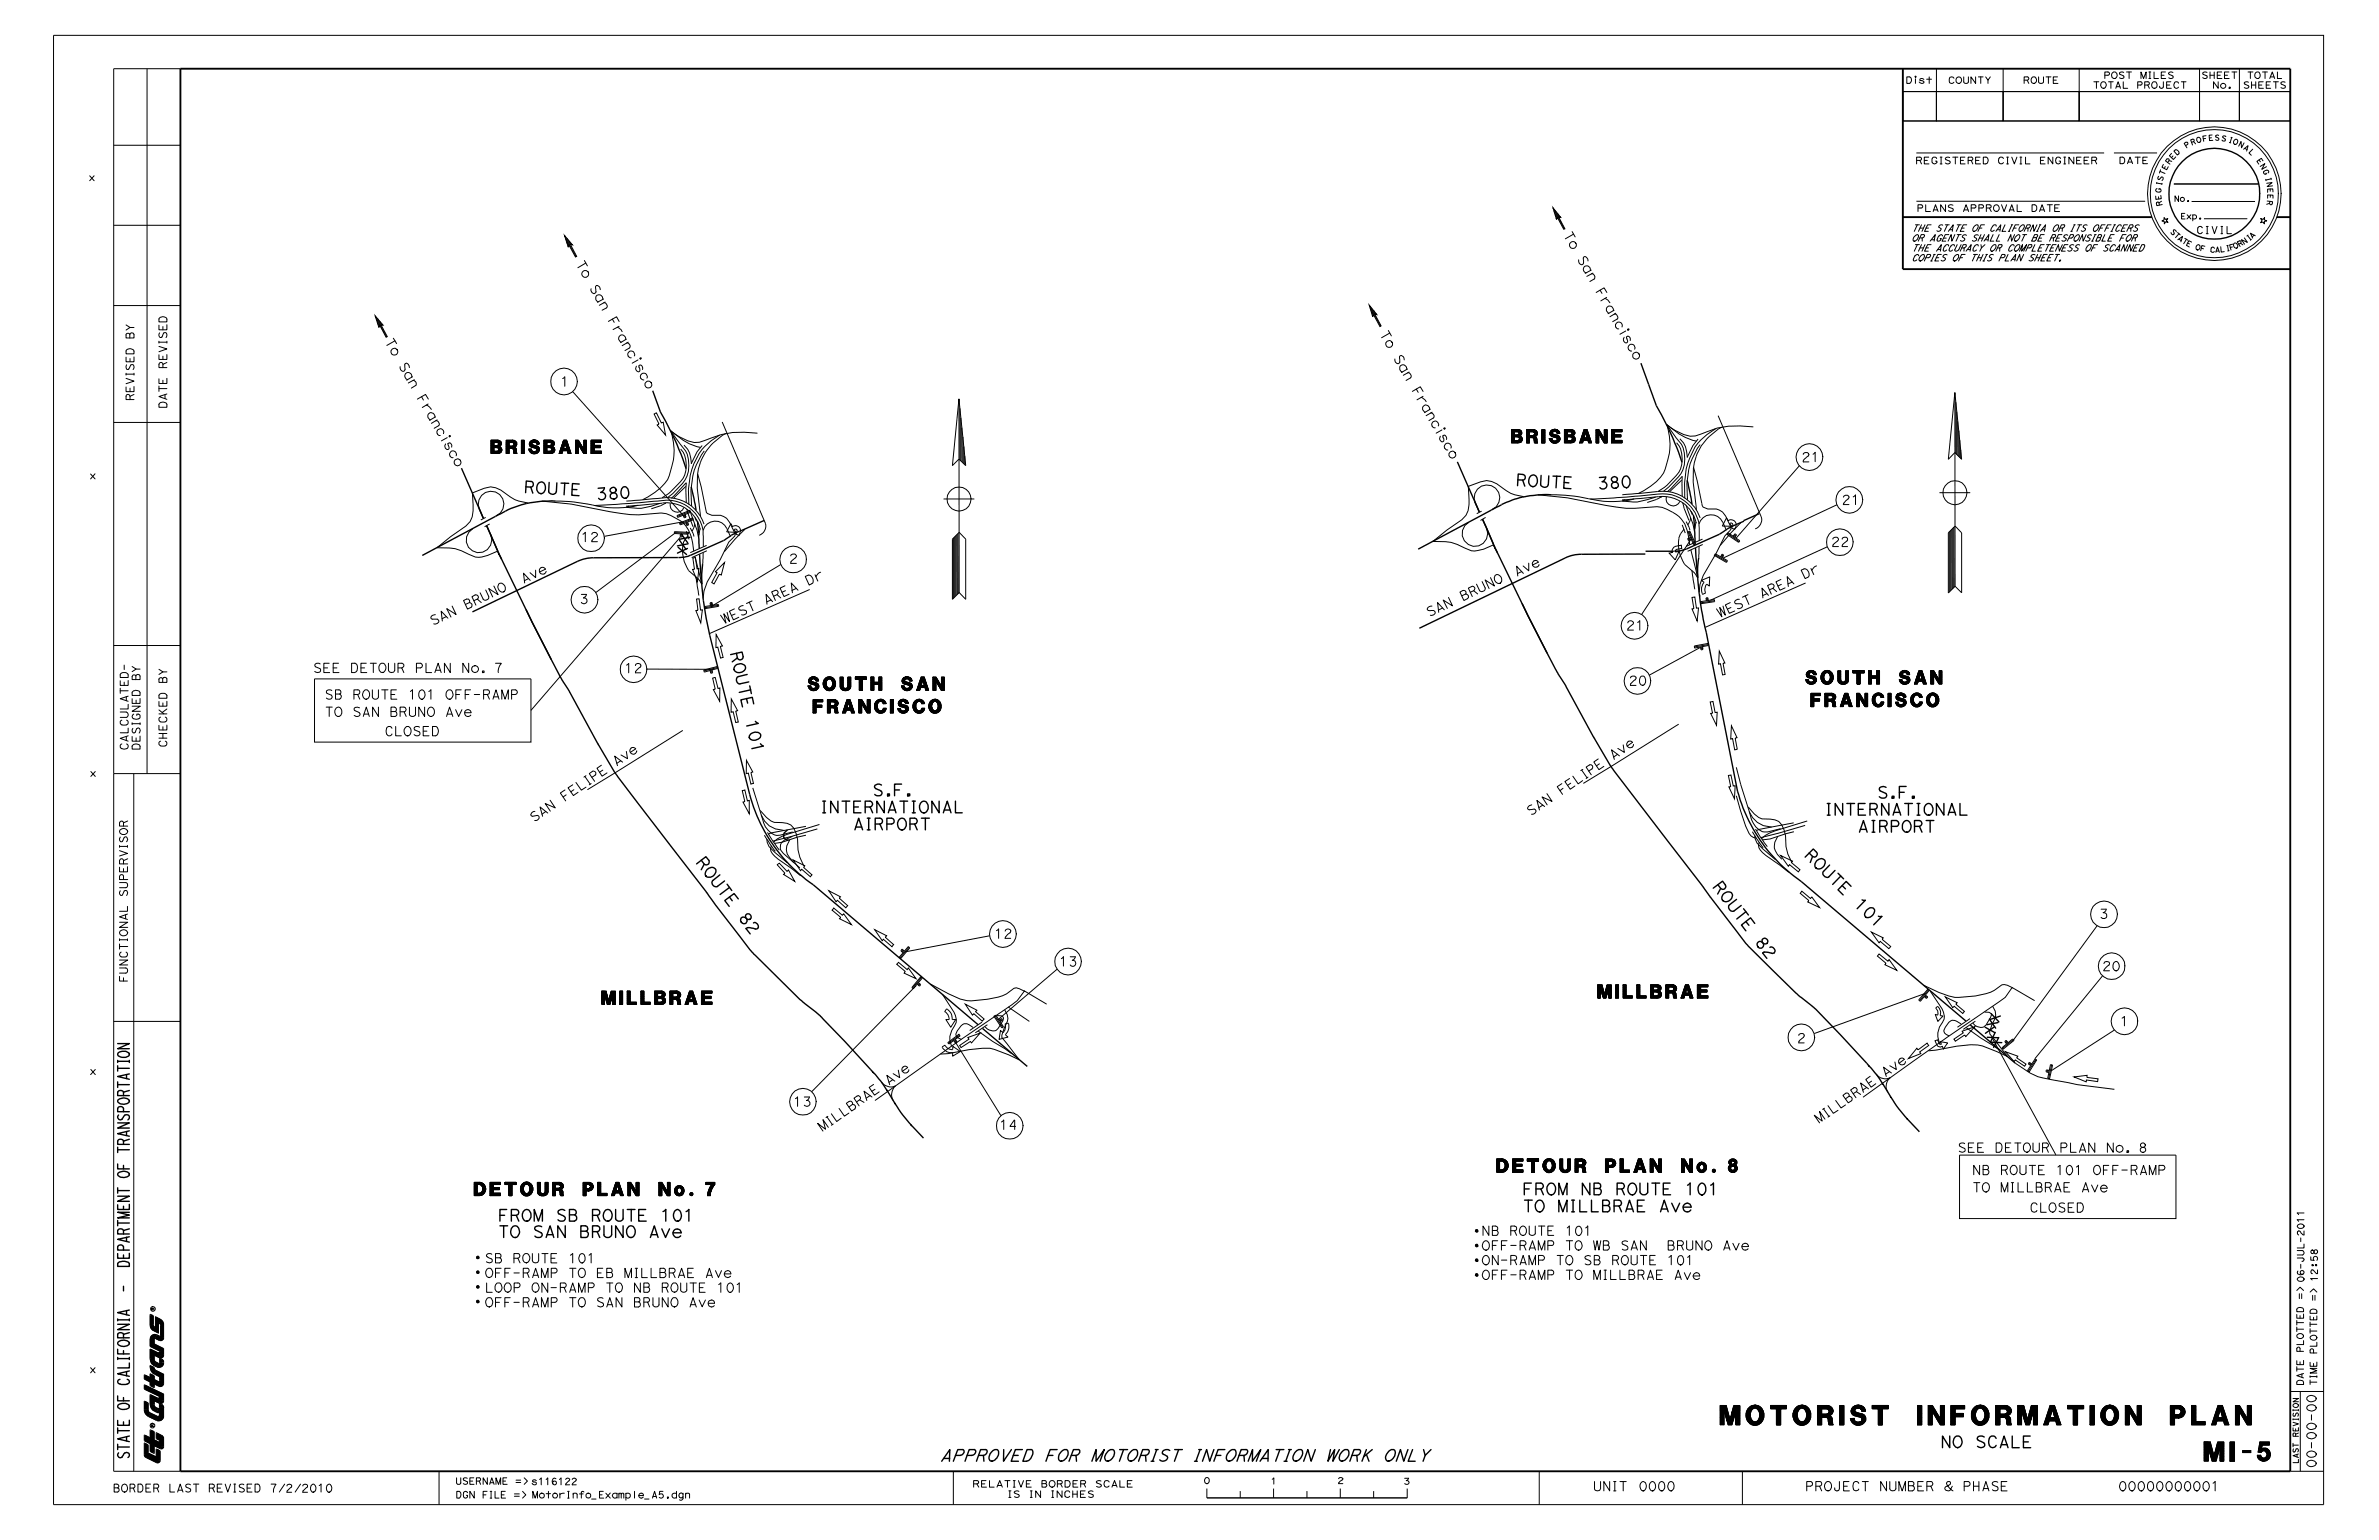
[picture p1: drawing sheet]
<svg xmlns="http://www.w3.org/2000/svg" width="432mm" height="279mm" viewBox="0 0 432 279" stroke-linecap="round" stroke-linejoin="round" font-family="sans-serif">
<defs><g id="words">
<g font-size="3.1">
<text x="312.2" y="258.6">MOTORIST INFORMATION PLAN</text>
<text x="400.1" y="265.1">MI-5</text>
</g>
<g font-size="2.2">
<text x="89.1" y="82.3">BRISBANE</text>
<text x="274.3" y="80.4">BRISBANE</text>
<text x="146.7" y="125.3">SOUTH SAN</text>
<text x="327.8" y="124.1">SOUTH SAN</text>
<text x="147.6" y="129.4">FRANCISCO</text>
<text x="328.7" y="128.2">FRANCISCO</text>
<text x="109.2" y="182.3">MILLBRAE</text>
<text x="290" y="181.1">MILLBRAE</text>
<text x="271.6" y="212.7">DETOUR PLAN No. 8</text>
<text x="86" y="216.9">DETOUR PLAN No. 7</text>
</g>
<g font-size="2">
<text x="289.9" y="88.8" transform="rotate(-3 289.9 88.8)">3 8 0</text>
<text x="108.2" y="90.7" transform="rotate(-3 108.2 90.7)">3 8 0</text>
</g>
<g font-size="1.9">
<text x="132.5" y="118.4" transform="rotate(77 132.5 118.4)">R O U T E</text>
<text x="135.3" y="130.7" transform="rotate(77 135.3 130.7)">1 0 1</text>
<text x="158.3" y="144.4">S.F.</text>
<text x="340.7" y="144.8">S.F.</text>
<text x="154.7" y="150.6">AIRPORT</text>
<text x="327.3" y="155.3" transform="rotate(45 327.3 155.3)">R O U T E</text>
<text x="337.1" y="151">AIRPORT</text>
<text x="126.2" y="156.4" transform="rotate(53 126.2 156.4)">R O U T E</text>
<text x="310.7" y="160.9" transform="rotate(52 310.7 160.9)">R O U T E</text>
<text x="134" y="166.6" transform="rotate(53 134 166.6)">8 2</text>
<text x="336.3" y="164.1" transform="rotate(45 336.3 164.1)">1 0 1</text>
<text x="318.5" y="171" transform="rotate(52 318.5 171)">8 2</text>
<text x="90.3" y="221.6">FROM SB ROUTE 101</text>
<text x="276.3" y="219.9">TO MILLBRAE Ave</text>
<text x="90.3" y="224.6">TO SAN BRUNO Ave</text>
<text x="352.1" y="262.7">NO SCALE</text>
<text x="23.5" y="264.8" transform="rotate(-90 23.5 264.8)">STATE OF CALIFORNIA - DEPARTMENT OF TRANSPORTATION</text>
</g>
<g font-size="1.6">
<text x="327.5" y="105.1" transform="rotate(-25 327.5 105.1)">D r</text>
<text x="78.5" y="113.5" transform="rotate(-25 78.5 113.5)">S A N</text>
<text x="83.8" y="111" transform="rotate(-25 83.8 111)">B R U N O</text>
<text x="259.4" y="112" transform="rotate(-26 259.4 112)">S A N</text>
<text x="264.6" y="109.5" transform="rotate(-26 264.6 109.5)">B R U N O</text>
<text x="312.1" y="112.1" transform="rotate(-25 312.1 112.1)">W</text>
<text x="314.5" y="111" transform="rotate(-25 314.5 111)">E S T</text>
<text x="319.8" y="108.6" transform="rotate(-25 319.8 108.6)">A R E A</text>
</g>
<g font-size="1.5">
<text x="104.4" y="47.9" transform="rotate(60 104.4 47.9)">T</text>
<text x="283.7" y="42.6" transform="rotate(60 283.7 42.6)">T</text>
<text x="284.8" y="44.6" transform="rotate(60 284.8 44.6)">o</text>
<text x="286.2" y="47" transform="rotate(60 286.2 47)">S</text>
<text x="105.5" y="49.8" transform="rotate(60 105.5 49.8)">o</text>
<text x="106.9" y="52.3" transform="rotate(60 106.9 52.3)">S</text>
<text x="287.3" y="48.8" transform="rotate(60 287.3 48.8)">a n</text>
<text x="289.5" y="52.7" transform="rotate(60 289.5 52.7)">F</text>
<text x="108" y="54.1" transform="rotate(60 108 54.1)">a n</text>
<text x="110.2" y="58" transform="rotate(60 110.2 58)">F</text>
<text x="111.2" y="59.8" transform="rotate(60 111.2 59.8)">r a n</text>
<text x="290.5" y="54.5" transform="rotate(60 290.5 54.5)">r a n</text>
<text x="292.9" y="58.7" transform="rotate(60 292.9 58.7)">c i s c o</text>
<text x="69.8" y="62" transform="rotate(60 69.8 62)">T</text>
<text x="70.9" y="63.9" transform="rotate(60 70.9 63.9)">o</text>
<text x="113.6" y="63.9" transform="rotate(60 113.6 63.9)">c i s c o</text>
<text x="250.3" y="60.6" transform="rotate(60 250.3 60.6)">T</text>
<text x="251.5" y="62.5" transform="rotate(60 251.5 62.5)">o</text>
<text x="252.9" y="65" transform="rotate(60 252.9 65)">S</text>
<text x="72.3" y="66.4" transform="rotate(60 72.3 66.4)">S</text>
<text x="73.3" y="68.2" transform="rotate(60 73.3 68.2)">a n</text>
<text x="253.9" y="66.8" transform="rotate(60 253.9 66.8)">a n</text>
<text x="256.1" y="70.7" transform="rotate(60 256.1 70.7)">F</text>
<text x="75.6" y="72.1" transform="rotate(60 75.6 72.1)">F</text>
<text x="76.6" y="73.9" transform="rotate(60 76.6 73.9)">r a n</text>
<text x="257.1" y="72.5" transform="rotate(60 257.1 72.5)">r a n</text>
<text x="259.5" y="76.6" transform="rotate(60 259.5 76.6)">c i s c o</text>
<text x="79" y="78" transform="rotate(60 79 78)">c i s c o</text>
<text x="326.9" y="83.8">21</text>
<text x="334.2" y="91.5">21</text>
<text x="105.3" y="98.3">12</text>
<text x="123.1" y="99" transform="rotate(98 123.1 99)">X</text>
<text x="123.5" y="97.7" transform="rotate(112 123.5 97.7)">X</text>
<text x="123.8" y="96.5" transform="rotate(113 123.8 96.5)">X</text>
<text x="332.3" y="99.2">22</text>
<text x="94.9" y="105.9" transform="rotate(-25 94.9 105.9)">A v e</text>
<text x="143.2" y="102.2">2</text>
<text x="146.7" y="106.2" transform="rotate(-25 146.7 106.2)">D r</text>
<text x="275.2" y="104.7" transform="rotate(-25 275.2 104.7)">A v e</text>
<text x="105.1" y="109.5">3</text>
<text x="131.3" y="113.3" transform="rotate(-25 131.3 113.3)">W</text>
<text x="133.7" y="112.2" transform="rotate(-25 133.7 112.2)">E S T</text>
<text x="139" y="109.8" transform="rotate(-25 139 109.8)">A R E A</text>
<text x="295.1" y="114.3">21</text>
<text x="56.8" y="122">SEE DETOUR PLAN No. 7</text>
<text x="113.3" y="122.1">12</text>
<text x="295.6" y="124.4">20</text>
<text x="58.9" y="126.9">SB ROUTE 101 OFF-RAMP</text>
<text x="58.9" y="130">TO SAN BRUNO Ave</text>
<text x="69.7" y="133.5">CLOSED</text>
<text x="294.3" y="136.9" transform="rotate(-34 294.3 136.9)">v e</text>
<text x="111.5" y="139.3" transform="rotate(-34 111.5 139.3)">A</text>
<text x="113.3" y="138" transform="rotate(-34 113.3 138)">v e</text>
<text x="292.4" y="138.1" transform="rotate(-34 292.4 138.1)">A</text>
<text x="96.8" y="149.2" transform="rotate(-34 96.8 149.2)">S A</text>
<text x="102.5" y="145.4" transform="rotate(-34 102.5 145.4)">F E L I P E</text>
<text x="277.8" y="148.1" transform="rotate(-34 277.8 148.1)">S A</text>
<text x="283.5" y="144.2" transform="rotate(-34 283.5 144.2)">F E L I P E</text>
<text x="381" y="166.6">3</text>
<text x="180.4" y="170.2">12</text>
<text x="192.2" y="175.3">13</text>
<text x="381.5" y="176.1">20</text>
<text x="361.2" y="184.6" transform="rotate(113 361.2 184.6)">X</text>
<text x="361.5" y="183.6" transform="rotate(105 361.5 183.6)">X</text>
<text x="326.1" y="189.2">2</text>
<text x="360.5" y="187.9" transform="rotate(60 360.5 187.9)">XX</text>
<text x="161.3" y="196.9" transform="rotate(-35 161.3 196.9)">A v e</text>
<text x="342.2" y="195.4" transform="rotate(-35 342.2 195.4)">A v e</text>
<text x="143.9" y="200.7">13</text>
<text x="151.1" y="204" transform="rotate(-35 151.1 204)">I L L B R A E</text>
<text x="330" y="203.9" transform="rotate(-35 330 203.9)">M</text>
<text x="332" y="202.5" transform="rotate(-35 332 202.5)">I L L B R A E</text>
<text x="149.1" y="205.4" transform="rotate(-35 149.1 205.4)">M</text>
<text x="355.3" y="209.1">SEE DETOUR PLAN No. 8</text>
<text x="357.9" y="213.1">NB ROUTE 101 OFF-RAMP</text>
<text x="357.9" y="216.3">TO MILLBRAE Ave</text>
<text x="368.3" y="219.9">CLOSED</text>
<text x="268.8" y="226.8">OFF-RAMP TO WB SAN</text>
<text x="301.5" y="226.8">BRUNO Ave</text>
<text x="87.9" y="229.1">SB ROUTE 101</text>
<text x="87.9" y="231.8">OFF-RAMP TO EB MILLBRAE Ave</text>
<text x="268.8" y="232.2">OFF-RAMP TO MILLBRAE Ave</text>
<text x="87.9" y="237.1">OFF-RAMP TO SAN BRUNO Ave</text>
<text x="327.6" y="270.5">PROJECT NUMBER &amp; PHASE</text>
</g>
<text font-size="1.4" x="401" y="45.8" transform="rotate(3 401 45.8)">C</text>
<g font-size="1.3">
<text x="24.3" y="72.7" transform="rotate(-90 24.3 72.7)">REVISED BY</text>
<text x="30.3" y="74.1" transform="rotate(-90 30.3 74.1)">DATE REVISED</text>
<text x="95" y="89.4" transform="rotate(3 95 89.4)">R</text>
<text x="99.6" y="89.6" transform="rotate(3 99.6 89.6)">U</text>
<text x="104" y="89.9" transform="rotate(3 104 89.9)">E</text>
<text x="275.1" y="88.1" transform="rotate(3 275.1 88.1)">R</text>
<text x="279.6" y="88.4" transform="rotate(3 279.6 88.4)">U</text>
<text x="284.1" y="88.6" transform="rotate(3 284.1 88.6)">E</text>
<text x="23.2" y="136.2" transform="rotate(-90 23.2 136.2)">CALCULATED-</text>
<text x="25.4" y="136.2" transform="rotate(-90 25.4 136.2)">DESIGNED BY</text>
<text x="30.2" y="135.7" transform="rotate(-90 30.2 135.7)">CHECKED BY</text>
<text x="23.1" y="178.2" transform="rotate(-90 23.1 178.2)">FUNCTIONAL SUPERVISOR</text>
<text x="20.4" y="270.7">BORDER LAST REVISED 7/2/2010</text>
</g>
<text font-size="1.2" x="398.6" y="42.4">CIVIL</text>
<g font-size="1.1">
<text x="345.8" y="15.2">Dist</text>
<text x="353.5" y="15.2">COUNTY</text>
<text x="367.1" y="15.2">ROUTE</text>
<text x="379.8" y="16">TOTAL PROJECT</text>
<text x="381.8" y="14.3">POST MILES</text>
<text x="399.5" y="14.2">SHEET</text>
<text x="401.5" y="16">No.</text>
<text x="407.1" y="16.1">SHEETS</text>
<text x="347.6" y="29.7">REGISTERED CIVIL ENGINEER</text>
<text x="347.8" y="38.4">PLANS APPROVAL DATE</text>
<text x="346.9" y="42">THE STATE OF CALIFORNIA OR ITS OFFICERS</text>
<text x="346.9" y="43.8">OR AGENTS SHALL NOT BE RESPONSIBLE FOR</text>
<text x="346.9" y="45.6">THE ACCURACY OR COMPLETENESS OF SCANNED</text>
<text x="346.9" y="47.4">COPIES OF THIS PLAN SHEET.</text>
<text x="418.1" y="232.7" transform="rotate(-90 418.1 232.7)">06-JU</text>
<text x="420.6" y="232.6" transform="rotate(-90 420.6 232.6)">12:58</text>
<text x="82.7" y="269.3">USERNAME =&gt; s1161</text>
<text x="176.5" y="269.8">RELATIVE BORDER SCALE</text>
<text x="82.7" y="271.8">DGN FILE =&gt;</text>
<text x="96.5" y="271.8">MotorInf</text>
<text x="182.7" y="271.7">IS IN INCHES</text>
</g>
<g font-size="1">
<text x="397.7" y="26.4" transform="rotate(-18 397.7 26.4)">R</text>
<text x="404.3" y="25.8" transform="rotate(16 404.3 25.8)">I</text>
<text x="407.1" y="27" transform="rotate(30 407.1 27)">A</text>
<text x="242.7" y="269.2">2</text>
<text x="254.7" y="269.3">3</text>
</g>
<g font-size=".9">
<text x="393.7" y="29.9" transform="rotate(-52 393.7 29.9)">R</text>
<text x="394.4" y="29.1" transform="rotate(-47 394.4 29.1)">E</text>
<text x="396.8" y="26.9" transform="rotate(-32 396.8 26.9)">P</text>
<text x="398.7" y="26" transform="rotate(-15 398.7 26)">O</text>
<text x="399.8" y="25.7" transform="rotate(-10 399.8 25.7)">F</text>
<text x="403.1" y="25.5" transform="rotate(13 403.1 25.5)">S</text>
<text x="408" y="27.6" transform="rotate(43 408 27.6)">L</text>
<text x="409.5" y="29.2" transform="rotate(54 409.5 29.2)">E</text>
<text x="392.2" y="35.1" transform="rotate(-87 392.2 35.1)">G</text>
<text x="392.3" y="33.9" transform="rotate(-79 392.3 33.9)">I</text>
<text x="392.5" y="33" transform="rotate(-74 392.5 33)">S</text>
<text x="392.7" y="31.9" transform="rotate(-69 392.7 31.9)">T</text>
<text x="410.7" y="31" transform="rotate(65 410.7 31)">G</text>
<text x="411.1" y="32.2" transform="rotate(74 411.1 32.2)">I</text>
<text x="411.5" y="34.1" transform="rotate(87 411.5 34.1)">E</text>
<text x="411.6" y="35.2" transform="rotate(90 411.6 35.2)">E</text>
<text x="392.3" y="36.3" transform="rotate(-96 392.3 36.3)">E</text>
<text x="392.5" y="37.3" transform="rotate(-103 392.5 37.3)">R</text>
<text x="394.6" y="36.6">No.</text>
<text x="395.8" y="39.8">Exp.</text>
<text x="411.5" y="36.3" transform="rotate(96 411.5 36.3)">R</text>
<text x="393.8" y="42.1" transform="rotate(45 393.8 42.1)">S</text>
<text x="394.4" y="42.8" transform="rotate(39 394.4 42.8)">T</text>
<text x="395.9" y="44" transform="rotate(32 395.9 44)">T</text>
<text x="402" y="45.8">A</text>
<text x="406.4" y="44.9" transform="rotate(-29 406.4 44.9)">R</text>
<text x="408.7" y="43.4" transform="rotate(-43 408.7 43.4)">A</text>
<text x="417.1" y="265.6" transform="rotate(-90 417.1 265.6)">LAST REVISION</text>
</g>
<g font-size=".8">
<text x="395.1" y="28.3" transform="rotate(-43 395.1 28.3)">D</text>
<text x="393.2" y="31" transform="rotate(-65 393.2 31)">E</text>
<text x="395.2" y="43.4" transform="rotate(39 395.2 43.4)">A</text>
<text x="396.7" y="44.5" transform="rotate(27 396.7 44.5)">E</text>
<text x="399.3" y="45.5" transform="rotate(13 399.3 45.5)">F</text>
<text x="404.7" y="45.4" transform="rotate(-16 404.7 45.4)">F</text>
<text x="405.5" y="45.2" transform="rotate(-27 405.5 45.2)">O</text>
<text x="408.1" y="43.8" transform="rotate(-39 408.1 43.8)">I</text>
</g>
<text font-size=".7" x="404" y="45.6" transform="rotate(-12 404 45.6)">I</text>
<g font-size=".4">
<text x="28" y="237.7" transform="rotate(-90 28 237.7)">R</text>
<text x="27.9" y="258.9" transform="rotate(-90 27.9 258.9)">R</text>
</g>
</g></defs>
<g fill="none" stroke="#000" stroke-width=".18">
<path d="M9.7 6.4h412v266.6h-412zM26.7 12.5v127.9M32.7 12.5h-12.1v254.4h12.1M345.4 16.6h6.1v5.3h-6.1zM345.4 16.6h70.3M346.1 13.9h.4a.51 .51 0 0 1 .4 .8l-.3 .4h-.5zM347.7 14l.1-.1-.2-.1v.2h.1M350.2 13.9v1.2M351.5 16.6h12.1v5.3h-12.1zM351.5 12.5v9.4M353.8 14.2a.44 .44 0 0 1 .4-.3 .44 .44 0 0 1 .4 .3M355.5 15.1a.58 .58 0 0 0 .5-.6 .58 .58 0 0 0-.7-.5 .61 .61 0 0 0-.3 .7 .61 .61 0 0 0 .6 .4"/>
<path d="M356.4 13.9v.9M357.3 13.9v.9M358.6 13.9v1.2l-.9-1.2v1.2M359.1 13.9h.8M359.5 13.9v1.2M360.4 13.9l.4 .6 .5-.6M363.6 12.5v9.4M363.6 16.6h13.8v5.3h-13.8zM367.9 14.5a.3 .3 0 0 0 .3-.3 .3 .3 0 0 0-.3-.3h-.5v1.2M369.1 15.1a.58 .58 0 0 0 .5-.7 .58 .58 0 0 0-.7-.4l-.1 .1a.61 .61 0 0 0-.1 .7 .61 .61 0 0 0 .5 .3M370 13.9v.9M370.9 13.9v.9"/>
<path d="M371.4 13.9h.9M371.8 13.9v1.2M373.4 13.9h-.7v1.2h.8M377.4 12.5v9.4M377.4 16.6h21.8v5.3h-21.8zM380 14.8h.9M380.5 14.8v1.2M381.8 16l.3-.1 .2-.4a.58 .58 0 0 0-.4-.7 .59 .59 0 0 0-.6 .6 .59 .59 0 0 0 .6 .6M382.6 13.7l.3-.3-.1-.3h-.8v1.1M382.7 14.8h.9M383.1 14.8v1.2M383.8 14.2a.58 .58 0 0 0 .4-.6 .58 .58 0 0 0-.6-.5 .62 .62 0 0 0-.3 .7 .62 .62 0 0 0 .6 .4"/>
<path d="M384 16l.5-1.2 .4 1.2M385.4 14.8v1.2h.8M385.5 13.1a.47 .47 0 0 0-.8 .3l.1 .1M386 13.1h.9M386.4 13.1v1.1M388.5 15.4a.3 .3 0 0 0 .3-.3 .3 .3 0 0 0-.3-.3h-.5v1.2M388.6 14.2v-1.1l.5 1.1 .4-1.1v1.1M389.8 15.4l.3-.2-.1-.3-.7-.1v1.2M390 13.1h.4M390.2 13.1v1.1M391 13.1v1.1h.8M391 16l.4-.2a.71 .71 0 0 0-.2-1 .59 .59 0 0 0-.7 .6 .59 .59 0 0 0 .6 .6"/>
<path d="M392.7 14.8v1M393 13.1h-.7v1.1h.8M394 14.8h-.7v1.2h.8M394.4 13.1a.48 .48 0 0 0-.8 .3l.1 .1M394.7 15.1l.2-.3h.3l.2 .3M395.9 14.8h.9M396.3 14.8v1.2M399.2 16.6h7.3v5.3h-7.3zM399.2 12.5v9.4M400.6 13.1a.47 .47 0 0 0-.8 .3l.1 .1M401.1 13.1v1.1M401.9 13.1v1.1"/>
<path d="M402.6 14.8v1.2l-.8-1.2v1.2M403.2 13.1h-.8v1.1h.9M404.6 13.1h-.8v1.1h.8M405.1 13.1h.9M405.5 13.1v1.1M406.5 16.6h9.2v5.3h-9.2zM406.5 12.5v9.4M408 13.1h.9M408.1 14.9a.47 .47 0 0 0-.7 .3l.1 .1M408.5 13.1v1.1M408.7 14.8v1.2M409.4 14.8v1.2"/>
<path d="M409.8 14.2h.1a.58 .58 0 0 0 .3-.7l-.1-.4a.58 .58 0 0 0-.8 .5 .58 .58 0 0 0 .6 .6M410.7 13.1h.8M410.8 14.8h-.8v1.2h.8M411.1 13.1v1.1M412 14.2l.4-1.1 .5 1.1M412.1 14.8h-.8v1.2h.8M412.1 13.9h.6M412.6 14.8h.9M413.1 14.8v1.2M413.4 13.1v1.1h.7M414.8 14.9a.47 .47 0 0 0-.8 .3l.1 .1M16.3 31.9l.8 .9"/>
<path d="M17.1 31.9l-.8 .9M20.6 26.4h12.1M281.9 37.7l2.1 3.9M281.9 37.7l1.4 1.7-.4-.1 1.1 2.2-.2 .1-1.1-2.1-.2 .3zM282 38.3l.7 1.2M282.3 38.9l.3 .7M282.3 38.2l.6 1.1M282.4 39.6l.2 .2M282.7 38.7l.4 .7M283.1 39.2l.1 .2M345.4 21.9h70.3M347.8 36.5h41.6"/>
<path d="M347.8 27.7h34.1M348.5 29.1l.3-.2-.1-.3-.8-.1v1.2M348.7 37.7a.3 .3 0 0 0 .3-.3 .3 .3 0 0 0-.3-.3h-.6v1.3M349.5 37.1v1.3h.9M350.1 28.5h-.8v1.2h.8M350.7 28.8l.3-.3h.3l.2 .3M350.9 38.4l.4-1.3 .5 1.3M352.1 28.5h.4M352.3 28.5v1.2M353.1 37.1v1.3l-.9-1.3v1.3M353.9 28.6a.48 .48 0 0 0-.8 .2l.1 .2M354.4 28.5h1"/>
<path d="M354.5 37.2a.51 .51 0 0 0-.9 .2l.2 .2M354.9 28.5v1.2M356.4 38.4l.4-1.3 .5 1.3M356.6 28.5h-.8v1.2h.9M357.8 29.1a.3 .3 0 0 0 .3-.3 .3 .3 0 0 0-.3-.3h-.6v1.2M358.3 37.7a.3 .3 0 0 0 .3-.3 .3 .3 0 0 0-.3-.3h-.5v1.3M359.4 28.5h-.8v1.2h.9M359.7 37.7a.3 .3 0 0 0 .3-.3 .3 .3 0 0 0-.3-.3h-.5v1.3M360 28.5h.4a.55 .55 0 0 1 .4 .8l-.2 .4h-.6zM361.1 37.7a.32 .32 0 0 0 .2-.5l-.8-.1v1.3M362.4 38.3v.1a.62 .62 0 0 1-.6-.7 .62 .62 0 0 1 .6-.6 .62 .62 0 0 1 .5 .7 .62 .62 0 0 1-.5 .6M362.8 28.8l.3-.3h.3l.2 .3"/>
<path d="M363.3 37.1l.4 1.3 .5-1.3M364.2 28.5h.4M364.4 28.5v1.2M364.7 38.4l.4-1.3 .5 1.3M365.1 28.5l.5 1.2 .5-1.2M366.1 37.1v1.3h.8M366.6 28.5h.4M366.8 28.5v1.2M367.6 28.5v1.2h.8M368.8 37.1l.7 .2 .2 .7-.2 .3-.7 .1zM370.2 38.4l.4-1.3 .5 1.3M371.2 28.5h-.8v1.2h.8"/>
<path d="M371.6 37.1h.9M372 37.1v1.3M372.6 28.5v1.2l-.8-1.2v1.2M373.2 28.8l.2-.3h.3l.3 .3M373.8 37.1h-.9v1.3h.9M374.6 28.5h.3M374.8 28.5v1.2M376.4 28.5v1.2l-.9-1.2v1.2M377.7 28.5h-.8v1.2h.9M379.1 28.5h-.8v1.2h.9M380.3 29.1l.3-.2-.1-.3-.8-.1v1.2M383.7 27.7h7.8"/>
<path d="M384.8 28.5l.7 .1a.75 .75 0 0 1-.1 1.1h-.6zM386.1 29.7l.5-1.2 .5 1.2M386.3 29.4h.6M387.5 28.5h1M388 28.5v1.2M388.9 29.1h.6M389.7 28.5h-.8v1.2h.9M391.4 33.2l1 .2M391.5 33.1l-.1 .2M391.5 34.2l-.2 .2 .1 .4M391.9 36.8a.24 .24 0 0 0-.3-.2 .24 .24 0 0 0-.2 .3l.1 .4 1-.2M392.2 35.5l.1 .5-1 .2v-.6"/>
<path d="M394.6 33.4h15.3M395.4 35.5v1.1l-.6-1.1v1.1M396.6 38.7h-.6v1h.6M397.8 36.6h11.5M400 39.7h7.9M400.4 24.6l-.6 .1 .2 .9M401.4 25h-.4M401.5 24.5h-.5v1h.6M402.7 24.6l-.3-.1-.2 .1-.1 .2 .6 .4v.2l-.3 .1-.3-.2M405.6 26.2a.48 .48 0 0 0 .5-.4 .48 .48 0 0 0-.3-.5 .52 .52 0 0 0-.4 .4 .52 .52 0 0 0 .3 .5M407.3 25.9l-.5 .9v-1.1l-.5 .8M410.2 30.2l.9-.5-.6 1 .9-.5"/>
<path d="M411.4 33.3l1-.2-.9 .7 1-.1M411.5 36.5l1 .1-.1 .4-.1 .1h-.2l-.2-.2M411.6 36v-.6h1v.6M412.2 32.3l.1 .2M412.2 32.4l-.9 .3M412.6 34.8l-.1-.5h-.9v.6M413.5 35.1a11.6 11.6 0 0 1-16.5 10.5 11.6 11.6 0 0 1-2.6-19.4 11.6 11.6 0 0 1 18.8 6l.2 1.4 .1 1.6M414 35.1a12.1 12.1 0 0 1-17.1 11.1 12.1 12.1 0 0 1-2.8-20.2 12.1 12.1 0 0 1 19.5 6l.4 3.2M20.6 40.9h12.1M20.6 55.4h12.1M22.9 58.9l.7 .5-.7 .5M28.9 57.8a.77 .77 0 0 1 .7-.4 .77 .77 0 0 1 .7 .5v.5h-1.4z"/>
<path d="M30.3 58.9v.9h-1.4v-.8M68.1 57.3l1.4 1.7-.3-.1 1.1 2.2-.2 .1-1.2-2.2-.1 .4zM68.1 57.3l2.1 3.8M68.3 57.9l.6 1.1M68.5 58.5l.4 .7M68.5 57.8l.7 1.1M68.7 59.1l.1 .2M68.9 58.3l.4 .6M69.3 58.8l.1 .2M102.5 42.7l1.4 1.7-.4-.1 1.2 2.2-.2 .1-1.2-2.1-.2 .4zM102.5 42.7l2 3.8M102.7 43.3l.6 1.2"/>
<path d="M102.8 43.9l.4 .7M102.9 43.2l.6 1.1M103.1 44.6l.1 .2M103.3 43.7l.4 .7M103.7 44.2l.1 .2M248.5 55.4l1.4 1.7-.4-.1 1.2 2.1-.2 .1-1.2-2.1-.1 .4zM248.5 55.4l2.1 3.8M248.7 55.9l.6 1.2M248.9 56.5l.4 .8M248.9 55.9l.6 1.1M249.1 57.2l.1 .2M249.3 56.3l.4 .7"/>
<path d="M249.7 56.8l.1 .2M347.5 43.8a.81 .81 0 0 0 .6-1.2 .83 .83 0 0 0-.8 1.2h.2M347.6 46.4l.1-.1a.31 .31 0 0 1 .3-.1 .31 .31 0 0 1 .3 .2M347.7 40.8h.7M347.7 44.4h.7M348 40.8l-.5 1.2M348 44.4l-.5 1.2M348.5 47.3a.78 .78 0 0 0 .7-1.1 .9 .9 0 0 0-.8 1.1h.2M348.8 40.8l-.6 1.2M348.8 44.4l-.6 1.2M348.9 43.2l.2-.1 .2-.3-.1-.2h-.5l-.5 1.2M349.4 40.8l-.6 1.2"/>
<path d="M349.4 44.4l-.6 1.2M350 46.8a.36 .36 0 0 0 .3-.2 .36 .36 0 0 0 0-.4h-.5l-.5 1.1M350.3 43.8l1-1.2-.3 1.2M350.5 40.8h-.6l-.6 1.2h.7M350.5 44.4h-.6l-.6 1.2h.7M351 46.2h.3M351.1 46.2l-.6 1.1M351.5 45.6l.9-1.2-.2 1.2M351.9 42.8l.4-.2 .3 .2M352.4 46.2h-.7l-.5 1.1h.7M352.6 40.9a.44 .44 0 0 0-.4-.1 .44 .44 0 0 0-.3 .4M353 44.6l.3-.2h.3l.1 .2"/>
<path d="M353.1 40.8h.7M353.4 46.2a.43 .43 0 0 0-.5 0 .43 .43 0 0 0-.2 .4M353.5 40.8l-.6 1.2M353.6 42l.9-1.2-.1 1.2M353.7 42.6h-.6l-.6 1.2h.7M354.1 44.6l.3-.2h.2l.1 .2M354.7 47.3a.9 .9 0 0 0 .7-1.1h-.1a.86 .86 0 0 0-.7 1.1h.2M354.8 42.6l-.5 1.2-.2-1.2-.5 1.2M355.2 40.8h.8M355.2 42.6h.8M355.2 44.4l-.4 .9M355.6 42.6l-.6 1.2"/>
<path d="M355.6 40.8l-.5 1.2M356 44.4l-.5 .9M356.5 45l.4-.3v-.3h-.6l-.5 1.2M356.7 46.2h-.7l-.5 1.1M356.8 45.6l1-1.2-.2 1.2M356.9 42.7l-.4-.1-.3 .3v.1M357 40.8h-.7l-.5 1.2h.7M358.2 46.2h.7M358.3 42a.84 .84 0 0 0 .6-1.2 .84 .84 0 0 0-.7 1.2h.2M358.4 44.6l.4-.2h.2l.1 .2M358.5 46.2l-.5 1.1M359.1 42.7l-.5-.1-.3 .3 .1 .1"/>
<path d="M359.3 46.2l-.5 1.1M359.6 44.4v.6l.7-.6M359.6 42.6l-.6 1.2M359.9 46.2l-.5 1.1M360.1 43.8l.9-1.2-.2 1.2M360.2 40.8h-.6l-.6 1.2M360.2 42.6l-.6 1.2M360.4 46.2h.3M360.6 46.2l-.6 1.1M361.5 45.6a.85 .85 0 0 0 .7-1.2 .86 .86 0 0 0-.8 1.1l.2 .1M361.7 41l.3-.2h.2l.1 .2M361.8 42.6l-.6 1.2h.7"/>
<path d="M361.8 46.2a.45 .45 0 0 0-.5 0 .45 .45 0 0 0-.2 .4M362.3 42l.9-1.2-.2 1.2M362.9 42.6l-.6 1.2h.6M363 45l.3-.2a.22 .22 0 0 0 .1-.2 .22 .22 0 0 0-.2-.2h-.4l-.5 1.2M363.5 46.8a.37 .37 0 0 0 .4-.6h-.5l-.6 1.1M363.9 40.8l-.5 1.2h.6M364.5 46.2l-.6 1.1h.7M364.9 44.6l.3-.2h.2l.2 .2M365 47.3l.9-1.1-.2 1.1M365.1 40.8h.2M365.2 40.8l-.6 1.2M365.7 42.6l-.6 1.2-.1-1.2-.6 1.2"/>
<path d="M365.8 43.8a1.03 1.03 0 0 0 .8-1l-.1-.2a.9 .9 0 0 0-.8 1.1l.2 .1M365.8 45.6a.85 .85 0 0 0 .7-1.2 .91 .91 0 0 0-.8 1.1l.2 .1M366.4 40.8h-.6l-.6 1.2M366.5 45.6l.6-1.2-.2 1.2 1-1.2-.6 1.2M366.7 42a.93 .93 0 0 0 .6-1.2 .84 .84 0 0 0-.7 1.2h.2M367.1 42.6h.8M367.3 46.2l-.5 1.1-.2-1.1-.6 1.1M367.5 42.6l-.5 1.2M368.1 41.4l.3-.2v-.4h-.5l-.5 1.2M368.4 45a.48 .48 0 0 0 .3-.6h-.5l-.5 1.2M369.3 44.4l-.5 1.2h.6M369.4 46.2a.42 .42 0 0 0-.5 0 .42 .42 0 0 0-.2 .4"/>
<path d="M369.5 43.1l.3-.4-.1-.1h-.4l-.6 1.2h.5M369.7 40.8l-.5 1.2-.2-1.2-.5 1.2M369.8 46.2l-.5 1.1M370.2 40.8h.2M370.3 40.8l-.5 1.2M370.4 42l.9-1.2-.2 1.2M370.5 46.2l-.6 1.1M371 42.6h-.6l-.6 1.2h.7M371 44.4h-.6l-.6 1.2h.7M371.5 44.4h.7M371.6 46.2h-.7l-.5 1.1h.7M371.8 44.4l-.5 1.2"/>
<path d="M372.7 46.2h-.7l-.5 1.1h.7M372.7 43.2l.4-.3-.1-.3h-.4l-.6 1.2M372.9 42a.81 .81 0 0 0 .6-1.2 .91 .91 0 0 0-.8 1.1l.2 .1M373.1 46.2h.7M373.2 44.4h-.6l-.6 1.2h.7M373.5 46.2l-.6 1.1M374.2 42.6h-.6l-.5 1.2h.6M374.3 44.4l-.5 1.2-.2-1.2-.5 1.2M374.3 41.4a.37 .37 0 0 0 .4-.2 .37 .37 0 0 0-.1-.4h-.4l-.6 1.2M375.3 42.7a.39 .39 0 0 0-.5-.1 .39 .39 0 0 0-.2 .4M375.3 44.4h-.6l-.5 1.2h.6M375.9 43.2a.39 .39 0 0 0 .4-.2 .39 .39 0 0 0-.1-.4h-.4l-.6 1.2"/>
<path d="M376.4 40.8h.3M376.4 44.5a.42 .42 0 0 0-.5-.1 .42 .42 0 0 0-.2 .4M376.5 40.8l-.5 1.2M376.7 43.8a.9 .9 0 0 0 .7-1.1l-.1-.1a.83 .83 0 0 0-.8 1.2h.2M377.1 40.8h.7M377.5 44.5a.4 .4 0 0 0-.5-.1 .4 .4 0 0 0-.2 .4M377.5 40.8l-.5 1.2M378.7 42.6l-.6 1.2-.1-1.2-.6 1.2M378.8 40.9a.4 .4 0 0 0-.4-.1 .4 .4 0 0 0-.3 .4M378.8 45.6h.1a.96 .96 0 0 0 .6-1.2 .87 .87 0 0 0-.8 1.2h.2M379.6 42.7a.39 .39 0 0 0-.4-.1 .39 .39 0 0 0-.3 .4M380.2 42a.84 .84 0 0 0 .6-1.2 .84 .84 0 0 0-.7 1.2h.2"/>
<path d="M380.2 42.6h.3M380.3 42.6l-.5 1.2M380.7 44.4h-.6l-.6 1.2M381.1 43.1l.3-.4-.1-.1h-.4l-.5 1.2h.5M382 42.6l-.5 1.2h.6M382.1 40.8h-.7l-.5 1.2M382.9 44.5a.45 .45 0 0 0-.7 .3M383.2 40.8h-.7l-.5 1.2M383.3 44.6l.3-.2h.2l.1 .2M383.7 40.8h.3M383.7 42.6h-.6l-.6 1.2h.7M383.8 40.8l-.5 1.2"/>
<path d="M383.9 45.6l.9-1.2-.2 1.2M384.4 41l.3-.2h.2l.1 .2M385.9 42.6h-.6l-.6 1.2M386.1 43.8a.86 .86 0 0 0 .7-1.2l-.4 .1-.4 .5a.32 .32 0 0 0-.1 .3 .32 .32 0 0 0 .3 .3M386.1 40.8h-.6l-.5 1.2h.6M386.2 44.4l-.6 1.2-.1-1.2-.5 1.2M386.8 41.4a.34 .34 0 0 0 .3-.2 .34 .34 0 0 0-.1-.4h-.4l-.6 1.2M387.3 44.4l-.6 1.2-.1-1.2-.5 1.2M387.6 43.2l.4-.3-.2-.3h-.4l-.5 1.2M388.3 44.4h-.6l-.6 1.2h.7M388.3 40.9a.42 .42 0 0 0-.5-.1 .42 .42 0 0 0-.2 .4M388.8 44.4h.4a.96 .96 0 0 1-1 1.2z"/>
<path d="M392.4 40.1l.4 .1v.4l.3-.4 .4 .2-.3-.4 .3-.4-.5 .2-.2-.3v.4l-.4 .2h.1M397.8 43.9l-.5-.2-.4 .8 .5 .3M398.8 45.3a.38 .38 0 0 0 .5-.3v-.4a.38 .38 0 0 0-.4-.2 .38 .38 0 0 0-.3 .4v.4l.2 .2M398.9 41.3l.3-.2h.3l.2 .2M400.2 44.7l-.6-.1-.2 .9M400.5 41.1h.3M400.6 41.1v1.3M401.5 41.1l.4 1.3 .5-1.3M402.2 45.8l.3-1 .3 1M403.1 44.8l.1 .9h.5M403.1 41.1h.3M403.3 41.1v1.3"/>
<path d="M404.2 41.1v1.3h.8M404.3 44.6l.2 .9M404.4 44.5l-.2 .1M405.2 44.3l-.5 .1 .2 1M407.4 43.2l.5 .8-1.1-.5 .6 .8M407.9 42.7l.6 .8M408 42.7l-.2 .1M411.3 40l.1 .1-.4 .1v.4l-.3-.3-.4 .1 .3-.4-.3-.4 .4 .2 .3-.3v.4l.4 .2M20.6 76.6h12.1M22.9 68.6l1.4 .6-1.4 .4M22.9 67.9h1.4M22.9 67.7v.4"/>
<path d="M23 63.5a.93 .93 0 0 1 1.3 .1v.6h-1.4zM23 66.2v.8h.3l.1-.1M23.6 60.6l-.3-.1h-.3l-.1 .2v.6h1.4v-.6M23.6 71.9l-.1-.3a.35 .35 0 0 0-.4 0 .35 .35 0 0 0-.2 .3v.6h1.4M24.3 70.1v1h-1.4v-.9M24.3 64.7v.9h-1.4v-.8M28.9 73.3a.83 .83 0 0 1 1.4 .1v.5h-1.4zM28.9 62.8l1.4 .5-1.4 .5M28.9 61.9v.4M28.9 70v1M28.9 70.5h1.4M28.9 62.1h1.4"/>
<path d="M29 60.4l-.1 .2v.4l.2 .2 .3-.1M29.6 66.1a.36 .36 0 0 0-.4-.4 .36 .36 0 0 0-.3 .4v.6h1.4M30.3 71.5l-1.4 .4 1.4 .6M30.3 68.6v1h-1.4v-.9M30.3 64.3v.9h-1.4v-.8M89.1 80h1.6M89.1 79.9h1.6M89.1 79.9h1.4M90.3 79.9a.6 .6 0 0 1 .7 .4 .6 .6 0 0 1-.4 .7 .66 .66 0 0 1 .5 .8 .66 .66 0 0 1-.9 .5h-1.1v-2.4h1.3M91.9 79.9h1.4h-1.4l1.6 .1h-1.6l1.7 .1h-1.7l1.8 .1h-1.8h1.8l-1.8 .1h1.8M93 79.9a.66 .66 0 0 1 .8 .4 .66 .66 0 0 1-.4 .8l.3 .3 .1 .9-.5-.1-.1-.5-.2-.4h-.6v1h-.5v-2.4h1.2M94.6 80h.5"/>
<path d="M94.6 79.9h.5M96.9 79.8h.1M97.1 79.8l-.4 .1h.6h-.8l1 .1h-1.1l1.2 .1h-1.3h1.4l-1.5 .1h1.5h-.6l.7 .1h-.5h.5l-.5 .1h.6l-.5 .1h.5h-.5l.5 .1h-.5a.46 .46 0 0 0-.4-.4 .46 .46 0 0 0-.5 .3M98.7 80h1.6M98.7 79.9h1.6M98.7 79.9h1.5M99.9 79.9h.4l.3 .4v.4l-.4 .3a.58 .58 0 0 1 .4 .9 .7 .7 0 0 1-.8 .4h-1.1v-2.4h1.3M102.1 68.7l.4-.3v1.7M102.3 80h.5M102.3 79.9h.5M103.9 71.1l20 22.3M104.5 79.9v2.4h.5l-.1-1.7 1.1 1.7h.4v-2.4h-.4v1.7l-1-1.7h-.5h.6"/>
<path d="M104.5 80h.6M104.5 79.9h.5M104.8 69.2a2.42 2.42 0 0 1-3.3 2.3 2.42 2.42 0 0 1-.8-4 2.42 2.42 0 0 1 4 1l.1 .7M106 80h.4M106 79.9h.4M107.3 79.9h1.9M107.3 80h1.9M118.7 75.1l.4-.2 .9 1.8 .4-.1 .4 2.3-1.5-1.8 .3-.2zM121.8 78.3l1.7 2.3a5.4 5.4 0 0 1 .4 7.1l-1.8 1.9-.9 .7M121.9 78.5a12.2 12.2 0 0 1-.7 8.5 10.6 10.6 0 0 1-4.6 3.7M130.6 78.9a10.2 10.2 0 0 0-5.3 7.3l-.4 2.6 .1 2.7M131.1 76.6l7.8 18.3a1.84 1.84 0 0 1-1.1 2.2"/>
<path d="M131.8 78.6a9.9 9.9 0 0 0-5.2 10l.5 5.1M137.5 78.6a15.9 15.9 0 0 0-9.5 1.3l-1.1 .3a7.1 7.1 0 0 1-5.2-2.1 10.8 10.8 0 0 0 5.4 3.1M174.1 72.4v35.1l1.2 1.2v-10.9l-1.2-1.2-1.2 1.2v10.9l1.2-1.2M174.1 72.4l1.2 12.1-1.2-1.2-1.2 1.2zM174.2 74.1v9.4M174.4 75.8v7.8M174.6 77.6v6.2M174.8 79.3v4.7M274.3 78.1h1.7M274.3 78h1.6M275.8 78h-1.5v2.4h1.2a.69 .69 0 0 0 .7-1l-.4-.3 .4-.4v-.4l-.4-.3h-.3M277.1 78h1.3h.1h-1.4l1.6 .1h-1.6h1.7l-1.7 .1h1.8l-1.8 .1h1.9h-1.9h1.9"/>
<path d="M278.2 78a.66 .66 0 0 1 .8 .4 .66 .66 0 0 1-.4 .8l.3 .3 .2 .9h-.5l-.2-.7-.3-.3h-.5v1h-.5v-2.4h1.2M279.8 78h.6M279.8 78.1h.6M282.1 77.9h.2M282.3 77.9l-.4 .1h.7h-.9h1l-1.1 .1h1.3l-1.4 .1h1.4l-1.4 .1h1.5h-.6h.6h-.5l.6 .1h-.5l.5 .1h-.5h.5l-.5 .1h.5l-.5 .1v-.3l-.2-.1h-.4l-.2 .2M282.6 78.7l.5-.1a.96 .96 0 0 0-.7-.7 .96 .96 0 0 0-1 .4 .6 .6 0 0 0 .3 .9l.9 .3v.4l-.6 .1-.3-.3v-.2l-.5 .1M284 78.1h1.7M284 78.1h1.6M284 78h1.6M284 78h1.5M285.4 78h-1.4v2.4h1.1a.69 .69 0 0 0 .8-.5 .69 .69 0 0 0-.3-.8h-.1a.58 .58 0 0 0 .3-.6 .58 .58 0 0 0-.4-.5h-.3M287.5 78.1h.6"/>
<path d="M287.5 78h.6M289.7 78.1h.6M289.7 78h.5M290.2 78h-.5v2.4h.5v-1.7l1 1.7h.5v-2.4h-.5v1.7l-1-1.7h-.5h.6M291.2 78h.5M291.2 78.1h.5M292.5 78h1.9M292.5 78.1h1.9M302.6 77.1l1.6 2.3a5.3 5.3 0 0 1 .5 7.1l-1.8 1.9-1 .7M302.7 77.3a12.2 12.2 0 0 1-.8 8.5 10.2 10.2 0 0 1-4.5 3.7M304.9 79.6a4.3 4.3 0 0 1 1.4 3.4M308.2 79.7l-.9 1.1-1.1 2.2"/>
<path d="M311.4 77.8a10.2 10.2 0 0 0-5.4 7.3l-.2 2.6v2.7M311.8 75.4l7.9 18.4a1.76 1.76 0 0 1-1.1 2.1M312.5 77.5a9.8 9.8 0 0 0-5.2 9.9l.6 5.1M318.2 77.4a15.9 15.9 0 0 0-9.5 1.4l-1 .3a7.1 7.1 0 0 1-5.2-2.1 11.2 11.2 0 0 0 5.4 3M354.8 71.2l1.2 12.1-1.2-1.2-1.2 1.2zM354.8 71.2l.1 35.2 1.1 1.1v-10.8l-1.1-1.3-1.3 1.3v10.9l1.3-1.2M355 73v9.3M355.2 74.7v7.8M355.3 76.4l.1 6.3M355.5 78.1v4.7M355.7 79.9v3.1M16.4 86l.9 .9"/>
<path d="M17.3 86l-.9 .9M85.8 95.9a2.33 2.33 0 0 0-.9 3.1 2.33 2.33 0 0 0 3.1 1 2.33 2.33 0 0 0 1.1-3M87.1 92.5a2.32 2.32 0 0 1 1-3.2 2.32 2.32 0 0 1 3.2 1.2 2.32 2.32 0 0 1-1.2 3.1M88.2 93.9l-.9 .4M88.9 95.1l-1 .5M89.1 80.1h1.8M94.6 82.2l.5 .1v-2.4h-.5v2.4M94.6 80.1h.5M95.8 91.2a7.9 7.9 0 0 1-4.9-2.3l-.9-.4-1-.2-1.1 .3-2.2 .8 .2 2.2a4 4 0 0 1-1.3 3.8l-2.8 2-2.5 2a8.8 8.8 0 0 1 5.8 1.2 3.6 3.6 0 0 0 3.4 .2l1.8-.8M97.4 80.6h.5a.87 .87 0 0 0-1.3-.7 .65 .65 0 0 0-.5 .6 .65 .65 0 0 0 .4 .7l.7 .1 .2 .2a.49 .49 0 0 1-.5 .4 .49 .49 0 0 1-.4-.4h-.5M98.4 90.9l5.3 .6a58.1 58.1 0 0 0 12.2 1.9l4.1-.3a6.3 6.3 0 0 1 5.5 4.2l.4 2.7M98.7 80.1h1.8"/>
<path d="M98.7 80h1.7M100.8 90.9a30.6 30.6 0 0 1 7.7 .9 18 18 0 0 0 7.3-.1M101.5 82.2v.1h.5l.1-.5h.9l.1 .5h.6l-.9-2.4h-.5l-.8 2.4M102.2 80.1h.7M102.3 80h.6M104.5 80.1h.6M105.8 96.9l.4-.3v1.7M106 80.1h.4M107.3 82.2l1.9 .1v-.4h-1.4v-.7h1.2v-.4h-1.2v-.5h1.4v-.4h-1.9v2.4M107.3 80.1h1.9M107.4 97a.54 .54 0 0 1 .5-.4 .54 .54 0 0 1 .5 .4M107.9 91.7l11.5-.8a6.6 6.6 0 0 1 8.3 6.4v1.9"/>
<path d="M109.7 97.6a2.42 2.42 0 0 1-3.3 2.4 2.42 2.42 0 0 1-.8-4 2.42 2.42 0 0 1 4 .9l.1 .7M113.7 90.9l5.6-.5a7.2 7.2 0 0 1 8.5 4.7M114.2 91.8l-.5 .3M119.7 91.3a9.5 9.5 0 0 1-6 .8M120.2 91.3l-6.6 .5M120.2 91.2a6.2 6.2 0 0 1 6.9 4.9M120.9 91.3l-2.7 1M121.6 91.3a1.29 1.29 0 0 0 .9 1.6 1.29 1.29 0 0 0 1.6-.8M122.4 96.5l2.5 .1v.3l-2.5-.1zM122.4 96.6l2.5 .2M122.5 96.7l-14.4 10.8M122.9 93.5l2.3-.9 .2 .3-2.4 1z"/>
<path d="M123.3 94.9l2.4-.9 .1 .3-2.3 .9zM123.5 97.5l-27.1 31.4M123.5 81.5a4.8 4.8 0 0 1 0 5.9l-2.2 2.2-1.1 .7M123.9 94.7l-14.2 2.6M124 98.8a6.1 6.1 0 0 0 2.8 6.3l.6 .9-1.3-5.1M124.1 80.8a4.3 4.3 0 0 1 1.4 3.3M124.4 93.3l.1 .5-.3 .2-.2-.5M124.4 93.5l-.3 .1M124.5 93.7l-.4 .1M124.5 88.2l-2.2 2.2M124.5 87.6l-2.6 2.8M124.6 87.6v3.6"/>
<path d="M124.7 92.4l.2 .7M124.8 94.7l.2 .5-.3 .2-.2-.6M124.8 93l1 2.6M124.9 94.9l-.4 .1M124.9 95.1l-.3 .1M125.3 95.8l.7 1.5M125.3 92.8l-2.4 .9M125.3 92.9l1.2 3.3 .3 1.2M125.8 94.1l-2.4 1M126.1 95.1l-.1 .5-.4 .8M126.1 93.9l.3 .7M126.6 86l.7 2.3 .9 4.6 .2 .3 .8 .3a2.74 2.74 0 0 1 3.2 1.3l1 2v.3l-1.1 1.3-1.6 3.1-2.3 4.1-.6 1.6-.2 1.4"/>
<path d="M127.1 95.9l-.2 1.2M127.4 80.8l-.9 1.2-1 2.1M127.6 96.2a2.3 2.3 0 0 1 2.1-1.6 2.3 2.3 0 0 1 2.2 1.3l.7 1.4M127.8 81.8a13 13 0 0 0-2.3 10M128.2 99l-2.9 1.3M128.3 99.9l-2.8 1.3M132.7 95l.2 .5a.92 .92 0 0 1 1.1 .1 .92 .92 0 0 1 .3 1l-.2 .5-.5-.2 .2-.7-.2-.2-.4 .1 .3 .5-1.6-.1zM135.2 96l-1.8 1.8-1.9 2.3M171.3 90.5h5.5M173 97.6v11M173.2 97.5v10.9M173.4 97.3v10.9"/>
<path d="M173.5 97.1v10.9M173.7 97l.1 10.8M173.9 96.8v10.9M174.9 81v3.1M175.1 82.7v1.6M176.3 90.4a2.18 2.18 0 0 1-3 2.2 2.18 2.18 0 0 1-.8-3.5 2.18 2.18 0 0 1 3.6 .8l.2 .6M266.6 94.8a2.33 2.33 0 0 0-.9 3.1 2.33 2.33 0 0 0 3 1 2.33 2.33 0 0 0 1.2-3M267.8 91.3a2.32 2.32 0 0 1 1.1-3.1 2.32 2.32 0 0 1 3.1 1.1 2.32 2.32 0 0 1-1.2 3.1M268.9 92.7l-.9 .5M269.6 93.9l-.9 .5M276.5 90.1a7.9 7.9 0 0 1-4.8-2.3l-1-.4-.9-.2-1.1 .2-2.2 .8 .1 2.3a4 4 0 0 1-1.3 3.8l-2.7 1.9-2.5 2a8.8 8.8 0 0 1 5.7 1.2 3.7 3.7 0 0 0 3.5 .2l1.7-.7M279.1 89.8l5.4 .5a51.7 51.7 0 0 0 12.2 1.9l4.1-.3a6.3 6.3 0 0 1 5.7 5.4l.2 1.6"/>
<path d="M279.8 80.3l.6 .1v-2.4h-.6v2.4M281.5 89.8h.9a49.1 49.1 0 0 1 8.7 1.2h2.8l2.7-.5M286.7 80.3v.1h.5l.2-.5h.8l.2 .5h.5l-.8-2.4h-.6l-.8 2.4M288.6 90.5l9.1-.5a12.4 12.4 0 0 1 6.5 0 6.7 6.7 0 0 1 4.2 5.1M292.5 80.3l1.9 .1v-.5h-1.3v-.6h1.1v-.4h-1.1v-.6h1.3v-.3h-1.9v2.4M294.4 90.7l3.3-.3a13.3 13.3 0 0 1 5.5-.2 6.2 6.2 0 0 1 4.7 4.7M294.4 89.8l2.5-.2a31 31 0 0 1 5.8-.4 7.2 7.2 0 0 1 5.9 4.8M295 90.7l-.6 .2M300.5 90.2l-3.3 .9-2.7-.2M301.6 90.1l-2.6 1.1M302.5 90.1a1.29 1.29 0 0 0 .8 1.6 1.29 1.29 0 0 0 1.6-.7M303.8 99.3l1.4-.4v.6l-.9 .2-.2 .2v.2h.6l-.6 1.5-1.1-1.2 .6-.2a.79 .79 0 0 1 .2-.9z"/>
<path d="M304.3 80.3a4.8 4.8 0 0 1 0 6l-1.7 1.7-1.7 1.2M305.2 87.1l-2.2 2.1M305.3 86.5l-2.7 2.7M305.3 86.4v3.7M305.3 95.2l.6 1.5M305.4 91.2l.2 .7M305.6 91.9l1 2.5M305.7 96a4.4 4.4 0 0 0-.8 4.7l.9 1.7 1.7 1.5 .6 .9-1.2-5M306 91.7l1.3 3.4 .2 1.1M306 94.6l.7 1.6M306.4 96.5l.3-.1 1 2.3-.3 .1zM306.5 97.6l.1 .4"/>
<path d="M306.6 96.5l1 2.3M306.6 97.6l.2 .3M306.8 97.5l-.5 .2 .2 .4 .5-.2M306.9 94l-.1 .4-.5 .8M306.9 92.7l.3 .8M307 97.7l-9 13.8M307.4 84.8l.6 2.4 1 4.6 .1 .2 .9 .4a2.8 2.8 0 0 1 3.2 1.2l1 2.1v.3l-1.1 1.2-1.6 3.2-2.4 4-.6 1.7-.1 1.3M307.8 94.7l-.2 1.2M308.4 95.1a2.31 2.31 0 0 1 2-1.7 2.31 2.31 0 0 1 2.3 1.4l.6 1.4M308.4 95.1v3M308.4 99.1l-.1 2.1M308.6 80.7a12.8 12.8 0 0 0-2.3 10"/>
<path d="M309 97.8l-3 1.3M309.1 98.8l-2.8 1.2M313.6 96.8l2.1 1.5M313.7 96.7l2.1 1.4-.2 .3-2.1-1.4zM313.8 94.4l-.1 .1-.3-.5-.8 1.4 1.7 .1-.3-.5 .1-.1a.33 .33 0 0 1 .4 .4l-.2 .5 .6 .2a.98 .98 0 0 0 .1-1.2 .98 .98 0 0 0-1.2-.4M314.6 97.3l.3-.5 .3 .2-.3 .5M314.7 97.1l.3 .2M314.8 97l.3 .2M316 94.8l-1.8 1.9-2 2.3M326.6 84.5l-11.5 13.1M327.3 82.4v-.1l.4-.2h.4l.2 .3M329.1 82.4l.4-.3v1.7"/>
<path d="M330.9 82.8a2.42 2.42 0 0 1-3.3 2.4 2.42 2.42 0 0 1-.8-4 2.42 2.42 0 0 1 3.9 1l.2 .7M331.7 99.2l-21.2 9.7M332.7 97.8v-.1a.58 .58 0 0 1 1 .1M333.4 91.6l-20.6 9.6M334.4 97.8v-.1a.55 .55 0 0 1 .5-.2 .55 .55 0 0 1 .4 .3M334.6 90.2a.57 .57 0 0 1 .5-.4 .57 .57 0 0 1 .5 .3v.1M336.4 98.3a2.43 2.43 0 0 1-3.4 2.3 2.43 2.43 0 0 1-.7-4 2.43 2.43 0 0 1 3.9 1l.2 .8M336.4 90.1l.4-.3v1.7M338.1 90.6a2.43 2.43 0 0 1-3.3 2.4 2.43 2.43 0 0 1-.8-4 2.43 2.43 0 0 1 4 .9l.1 .8M352 89.4h5.6M353.8 96.5v10.9M354 96.3v10.9"/>
<path d="M354.1 96.2v10.8M354.3 96l.1 10.9M354.5 95.8v10.9M354.6 95.6l.1 10.9M355.9 81.6v1.6M357 89.3a2.18 2.18 0 0 1-2.9 2.2 2.18 2.18 0 0 1-.8-3.6 2.18 2.18 0 0 1 3.6 .8l.1 .7M20.6 117.1h12.1M105.5 107.8h.9l-.1 .4-.4 .3M108.5 108.7a2.43 2.43 0 0 1-3.3 2.4 2.43 2.43 0 0 1-.8-4 2.43 2.43 0 0 1 4 1l.1 .7M125.8 101.2h.4l.3 2 .4-.1-.3 2.4-.9-2.2h.3zM126.3 104.6l.6 3.5M126.4 108.7l.5-.1 .2 2.1 .4-.1-.3 2.4-.9-2.2 .4-.1z"/>
<path d="M127.7 100.3l-.2 2M127.9 110l2.5-.3 .1 .3-2.5 .4zM129.3 109.5h-.4M129.3 109.8l-.1-.5-.3 .1 .1 .5M129.3 109.7h-.4M130 115.1l1.1 2.1-.4 .1 .6 2-.5 .1-.5-2-.4 .1zM130.4 109.8l-2.5 .5M131.5 102l-.6 2.3-.3-.1-1 1.7-.4-.2 1-1.8-.3-.2zM133.3 110.5l-.9 .4 .7 1.6 1-.5M141.7 102.4l-12.7 7.7M143.5 100.9v-.1a.58 .58 0 0 1 1 .1M146.4 101.4a2.42 2.42 0 0 1-3.2 2.4 2.42 2.42 0 0 1-1.2-3.8 2.42 2.42 0 0 1 3.9 .1l.4 .7 .1 .7"/>
<path d="M147 107l-18.2 8M296.5 113a.56 .56 0 0 0-.5-.4 .56 .56 0 0 0-.5 .3v.1M297.2 112.9l.4-.3v1.7M299.1 113.5a2.42 2.42 0 0 1-3.3 2.3 2.42 2.42 0 0 1-.8-4 2.42 2.42 0 0 1 4 1l.1 .8M307.1 103.5l.5 3.4M307.1 108.4l.5-.1 .3 2h.4l-.3 2.4-.9-2.2 .3-.1zM307.5 117.2l2.5-.5 .1 .4-2.5 .5zM308.5 117.5l-9.1 5M308.6 109.2l2.6-.4v.4l-2.5 .3zM308.8 105.3l1.5-.6-.1 1.6-.4-.3-.2 .2a1.62 1.62 0 0 0 0 1.4l-.6 .2v-.1a1.92 1.92 0 0 1 .3-2.1zM309 117.3l.1 .5-.3 .1-.1-.5M309.1 117.5h-.4"/>
<path d="M309.1 117.7h-.4M310 108.8h-.3M310 108.6h-.4M310.1 116.9l-2.5 .5M310.1 108.9l-.1-.5-.4 .1 .1 .5M311.2 109l-2.5 .4M311.3 100.6l2.2 1.3M311.3 100.5l2.2 1.2-.1 .3-2.2-1.2zM312.1 118.1l1 2.2h-.4l.4 2.1h-.4l-.4-2-.4 .1zM312.3 101l.3-.5 .3 .2-.3 .5M312.4 100.9l.3 .1M312.5 100.7l.3 .2"/>
<path d="M314 109.3l-.8 .4 .7 1.6 1-.5M327.7 105.8l-18.2 8M16.5 140l.8 .9M17.3 140l-.8 .9M21.8 130.2h1.1M21.8 129.2h1.1M21.8 124.9v.9M21.8 125.3h1.5M21.9 122.3a.94 .94 0 0 1 1.3-.1l.1 .7h-1.5zM22.1 135l-.3 .2 .1 .5 .2 .1M22.1 130.7l-.3 .2 .1 .4 .2 .2M23.3 133.5l-1.5 .5 1.5 .5"/>
<path d="M23.3 126.3l-1.5 .5 1.5 .4M23.3 123.5v.9h-1.5v-.9M23.3 132.1v.8h-1.5M23.3 127.8v.8h-1.5M24 135.3a.83 .83 0 0 1 1.4 .1v.5h-1.4zM24 120.9l.7 .5-.7 .5M24 131.3h1.4M24 131.1v.4M24 128.1h1.5l-1.5 1h1.5M24.1 132.1a.49 .49 0 0 0-.1 .5 .49 .49 0 0 0 .4 .4l.1-.1M24.2 125.3a1.1 1.1 0 0 1 1.2 .3v.6h-1.4v-.6zM24.3 129.6l-.3 .3 .1 .4 .2 .1"/>
<path d="M24.7 122.6l-.5-.2-.2 .3v.6h1.4v-.6M25.4 133.5v1h-1.4v-.9M25.4 126.7v.9h-1.4v-.8M28.9 121.4l.7 .5-.7 .5M28.9 133.9h1.4M28.9 133.1h1.4M28.9 129.5h1.4M28.9 128.8l.8 .7M28.9 126a.94 .94 0 0 1 1.3 0l.1 .7h-1.4zM29.1 134.5l-.2 .2v.4l.2 .2M29.1 130.1l-.2 .3v.3l.2 .3M29.5 123.1a.36 .36 0 0 0-.4-.1 .36 .36 0 0 0-.2 .3v.5h1.4v-.6"/>
<path d="M30.3 131.6v.8h-1.4v-.8M30.3 127.2v.9h-1.4v-.8M57.1 123.2h39.3v11.4h-39.3zM58.1 120.5l-.3-.2a.57 .57 0 0 0-.7 .4l.2 .3M59.2 128.3h1.1M59.8 120.3h-1v1.7h1M59.8 128.3v1.7M60.2 125.3l-.6-.1-.3 .1-.1 .4 .2 .1M61.4 130a.87 .87 0 0 0 .7-.9 .87 .87 0 0 0-.7-.8 .87 .87 0 0 0-.6 .9 .87 .87 0 0 0 .7 .8M61.4 120.3h-.9v1.7h1M61.7 125.9a.4 .4 0 0 0 .2-.4 .4 .4 0 0 0-.4-.3h-.6v1.7h.7M63.8 120.3h.7a.99 .99 0 0 1-.1 1.7h-.6z"/>
<path d="M64.9 126l.3-.1a.42 .42 0 0 0 .1-.5 .42 .42 0 0 0-.4-.2h-.7v1.7M65.3 128.4l-.5-.1-.5 .2v.3l.1 .1M65.9 130l.6-1.7 .5 1.7M66.4 126.9a.94 .94 0 0 0 .7-.8 .94 .94 0 0 0-.4-.9 .85 .85 0 0 0-.9 .7 .85 .85 0 0 0 .7 1M66.5 120.3h-1v1.7h1.1M67.2 120.3h1.1M67.6 125.2v1.2M67.8 120.3v1.7M68.7 128.3v1.7l-1.1-1.7v1.7M68.7 125.2v1.2M69.3 125.2h1.1M69.5 122a.86 .86 0 0 1-.8-.7 .86 .86 0 0 1 .5-1 .86 .86 0 0 1 .9 .8 .86 .86 0 0 1-.7 .9"/>
<path d="M69.9 125.2v1.7M70.2 132.1l.3-.3h.3l.3 .3M70.5 120.3v1.3M71.6 120.3v1.3M71.7 129.1a.43 .43 0 0 0 .2-.5 .43 .43 0 0 0-.3-.3h-.6v1.7h.7M71.8 131.8v1.7h1M71.9 125.2h-.9v1.7h1M72.9 121.2a.43 .43 0 0 0 .4-.4 .43 .43 0 0 0-.3-.5h-.8v1.7M73.3 129.1l.4-.3-.1-.4-.3-.1h-.7v1.7M74 133.5a.86 .86 0 0 0 .6-.9 .86 .86 0 0 0-.8-.8 .91 .91 0 0 0-.5 .9 .91 .91 0 0 0 .8 .8M74.3 128.3v1.3M74.5 125.5l.4-.3v1.7"/>
<path d="M75.4 128.3v1.3M76.1 131.9a.57 .57 0 0 0-.9 .3l.1 .2M76.3 121.2l.3-.1 .1-.3-.1-.3-.2-.2h-.8v1.7M76.6 126.9a.89 .89 0 0 0 .6-.9 .89 .89 0 0 0-.7-.8 .89 .89 0 0 0-.5 .9 .89 .89 0 0 0 .6 .8M77.1 128.3v1.7l-1.1-1.7v1.7M77.3 120.3v1.7h1M77.8 131.8h-1v1.7h1.1M77.8 125.5l.4-.3v1.7M78.2 130a.87 .87 0 0 0 .7-.9 .87 .87 0 0 0-.7-.8 .87 .87 0 0 0-.6 .9 .87 .87 0 0 0 .7 .8M78.5 131.8h.6a.9 .9 0 0 1 .4 1.1 .9 .9 0 0 1-1 .6zM78.9 122l.6-1.7 .6 1.7M81 130l.6-1.7 .6 1.7"/>
<path d="M81.6 126.9l.2-.1 .3-.4a.97 .97 0 0 0-.3-1.2 .85 .85 0 0 0-.9 .8 .85 .85 0 0 0 .8 .9M81.7 120.3v1.7l-1-1.7v1.7M83.7 125.2h-1v1.7M85.1 120.3v1.7l-1.1-1.7v1.7M85.4 125.2h-1v1.7M88.5 126l.3-.1a.42 .42 0 0 0 0-.5 .42 .42 0 0 0-.3-.2h-.7v1.7M89.5 126.9l.5-1.7 .6 1.7M89.9 120.3h1.1l-.5 1-.1 .7M91.1 126.9v-1.7l.6 1.7 .6-1.7v1.7M93.5 126l.3-.1 .1-.3-.1-.3-.2-.1h-.7v1.7M113.7 120.7l.4-.3v1.7M116.3 120.7a.52 .52 0 0 0-.5-.3 .52 .52 0 0 0-.5 .3v.1"/>
<path d="M117.4 121.3a2.43 2.43 0 0 1-3.3 2.4 2.43 2.43 0 0 1-.8-4 2.43 2.43 0 0 1 4 1l.1 .7M117.4 121.4h12M123.9 132.5l-17.3 10.8M127.7 121.6l2.5-.7 .1 .4-2.5 .6zM129.2 121.6l.1 .5-.3 .1-.1-.6M129.3 121.7l-.4 .1M129.3 121.9l-.3 .1M129.3 123l.5-.1 .5 2 .4-.1-.1 2.4-1.1-2.1 .3-.1zM130.2 121.1l-2.4 .6M132.7 126.8l1.2 2.1-.4 .1 .5 2-.5 .1-.4-2-.4 .1zM135.5 137.9l1.1 2.2h-.3l.5 2-.5 .2-.5-2-.4 .1zM147.6 129.3h.5v-1h1.1v-.4h-1.1v-.5h1.2v-.5h-1.7v2.4"/>
<path d="M147.6 122.8h.1M147.6 127.1h1.7M147.6 127h1.7M147.6 126.9h1.7M147.8 122.8h-.5l.7 .1h-.8l1 .1h-1.2h1.3l-1.3 .1h1.4h-1.5h1.5l-.6 .1h.7l-.6 .1h.6h-.5l.5 .1h-.4l.5 .1h-.5a.46 .46 0 0 0-.4-.3 .46 .46 0 0 0-.5 .3M148.1 123.5h.5a.79 .79 0 0 0-.8-.7h-.3a.7 .7 0 0 0-.7 .6 .7 .7 0 0 0 .5 .7l.7 .2 .1 .2v.3l-.5 .1-.3-.1-.1-.4h-.5M149.7 123.2l.5-.4a.99 .99 0 0 1 1.1 .4h.1a1.33 1.33 0 0 1-.8 2.1l-.5-.1-.6-.5-.1-.8zM149.8 123h1.4M149.9 123h1.3M150 123h1.1M150 122.9h1.1M150.1 122.9h.8"/>
<path d="M150.2 126.9h1.2l.2 .1h-1.4l1.5 .1h-1.5h1.7l-1.7 .1h1.8h-1.8h1.8l-1.8 .1h1.8M150.3 122.8h.5M150.5 122.8h.1M151.3 126.9h.2a.65 .65 0 0 1 .6 .6 .65 .65 0 0 1-.4 .7l.3 .3 .1 .8h-.5l-.1-.7-.2-.2h-.6v.9h-.5v-2.4h1.2M152.5 123h.5M152.5 122.9h.5M153 129.3h-.1h.5l.2-.5h.9l.1 .5h.5l-.8-2.4h-.6l-.8 2.4M153 124.4v-1.6h-.5v1.7M153.7 127.1h.6M153.7 127h.6M153.7 126.9h.6M153.9 123h.5"/>
<path d="M153.9 122.9h.5M153.9 124.4v-1.6h.5v1.7M155.3 123h1.9M155.3 122.9h1.9M155.3 122.8v.5h.7v1.9h.5v-1.9h.7v-.5h-1.9v.5h.7v1.9h.5v-1.9h.7v-.5h-1.9h1.9M155.9 127.1h.6M155.9 127h.5M156.4 126.9h-.5v2.4h.5v-1.6l1 1.6h.5v-2.4h-.5v1.7l-1-1.7h-.5l.6 .1M157.4 127.1h.5M157.4 127h.5M157.4 126.9h.5M158.1 123h.5"/>
<path d="M158.1 122.9h.5M158.6 122.8h-.5v2.4h.5v-1h.9v1h.5v-2.4h-.5v1h-.9v-1h-.5l.5 .1M159.2 127.1l.7-.2a1.05 1.05 0 0 1 .9 .8h-.5a.51 .51 0 0 0-.6-.5 .51 .51 0 0 0-.4 .6l-.1 .5a.61 .61 0 0 0 .9 .6l.2-.4h.5a1.06 1.06 0 0 1-1.1 .9 1.06 1.06 0 0 1-1-1l.1-.7zM159.2 127.1h1.3M159.2 127.1h1.2M159.3 127h1.1M159.4 127h.9M159.5 126.9h.7M159.5 123h.5M159.5 122.9h.5M159.5 122.8h.5M159.6 126.9h.5"/>
<path d="M161.6 129.3h.6v-2.4h-.6v2.4M161.6 127.1h.6M161.6 127h.6M161.6 126.9h.6M163.9 126.9h.1M164.1 126.9h-.5l.7 .1h-.8l1 .1h-1.2h1.3h-1.3l1.4 .1h-1.5h1.5l-.6 .1h.6l-.5 .1h.6l-.4 .1h.4l-.4 .1h.5l-.5 .1-.3-.4h-.4l-.2 .3M164.4 127.7l.5-.1a.88 .88 0 0 0-1.1-.7 .88 .88 0 0 0-.7 1.1l.3 .2 1 .3v.3l-.2 .2h-.4l-.3-.2-.1-.3h-.4M164.6 122.8h.1M164.7 122.8h-.4l.7 .1h-.9l1.1 .1h-1.2h1.2l-1.3 .1h1.5h-1.5h1.5l-.6 .1h.7l-.6 .1h.6l-.5 .1h.5h-.5l.5 .1h-.4h.4h-.4a.46 .46 0 0 0-.4-.4 .46 .46 0 0 0-.5 .4M165.1 123.5h.4a.84 .84 0 0 0-.7-.7 .78 .78 0 0 0-.9 .2 .78 .78 0 0 0 0 .9l1.1 .5a.47 .47 0 0 1-.3 .5 .47 .47 0 0 1-.6-.2v-.3h-.5M166.1 127.1l.7-.2 .5 .1 .3 .2 .2 .5h-.5a.51 .51 0 0 0-.6-.5 .51 .51 0 0 0-.4 .6l-.1 .5a.61 .61 0 0 0 .9 .6l.2-.4h.5a1.06 1.06 0 0 1-1.1 .9 1.06 1.06 0 0 1-1-1l.1-.7zM166.2 127.1h1.2"/>
<path d="M166.3 127h1.1M166.3 127h1M166.4 125.2h.5l.2-.5h.8l.1 .5h.6l-.9-2.4h-.5l-.8 2.4M166.5 126.9h.7M166.6 126.9h.5M167.2 123h.6M167.2 122.9h.6M167.2 122.9h.5M167.2 122.8h.5M168.9 127.2a1.1 1.1 0 0 1 1.1-.3 1.1 1.1 0 0 1 .8 1v.6l-.2 .5-.6 .4h-.6a1.37 1.37 0 0 1-.8-1.7zM169.1 127.1h1.2M169.2 127h1"/>
<path d="M169.3 126.9h.8M169.4 122.8v2.4h.5v-1.7l1 1.7h.5v-2.4h-.5v1.7l-1-1.7h-.5l.5 .1M169.4 123h.6M169.4 123h.5M169.4 122.9h.5M169.4 126.9h.6M170.9 123h.5M170.9 122.9h.5M295.9 123l.1-.2 .3-.1h.4l.2 .3M298.2 124.3l-.1 .1a.95 .95 0 0 1-.6-.9 .95 .95 0 0 1 .5-.8h.3a.96 .96 0 0 1-.2 1.7M299.6 123.5a2.41 2.41 0 0 1-3.3 2.3 2.41 2.41 0 0 1-.7-4 2.41 2.41 0 0 1 3.9 1l.1 .7M304.7 131.4l-17.3 10.7"/>
<path d="M310.4 127.4l.5-.1 .4 2 .4-.1-.1 2.4-1.1-2.2h.3zM314.3 131.7l1 2.1-.4 .1 .4 2-.4 .1-.4-2-.4 .1zM315.2 139.2l.8 3.1 1.6 5.1a3.7 3.7 0 0 0 2.7 3.5h.5l2.4-.6M328.7 128.1l.5 .1v-1h1.1v-.4h-1.1v-.6h1.2v-.4h-1.7v2.4M328.7 121.6h.1M328.7 126h1.7M328.7 125.9h1.7M328.7 125.8h1.7M328.9 121.6l-.5 .1h.7l-.8 .1h1l-1.2 .1h1.3h-1.3h1.4l-1.5 .1h1.5h-.5l.6 .1h-.6l.6 .1h-.4h.4l-.4 .1h.4l-.4 .1h.5h-.5a.46 .46 0 0 0-.4-.4 .46 .46 0 0 0-.5 .3M329.2 122.4h.5l-.1-.1a.64 .64 0 0 0-.6-.6v-.1a.74 .74 0 0 0-1 .4 .74 .74 0 0 0 .4 1l.6 .1 .2 .2a.49 .49 0 0 1-.5 .5 .49 .49 0 0 1-.5-.5h-.4M330.9 121.9l.4-.2a1.13 1.13 0 0 1 1.4 .9v.6a1.11 1.11 0 0 1-1.2 1 1.11 1.11 0 0 1-1-1.3l.1-.6zM331 121.9h1.3"/>
<path d="M331.1 121.8h1.1M331.2 121.7h.9M331.2 125.8h1.3h.2l-1.5 .1h1.6l-1.6 .1h1.8h-1.8h1.9l-1.9 .1h1.9l-1.9 .1h1.9M331.2 121.7h.8M331.6 121.6h.1M332.4 125.8h.4l.3 .3a.65 .65 0 0 1-.3 .9l-.1 .1 .4 .3 .1 .8h-.5l-.1-.7-.3-.3h-.6v1h-.5v-2.4h1.3M333.6 121.8h.5M333.6 121.7h.5M334.1 128.1l-.1 .1h.5l.2-.5h.8l.1 .5h.6l-.8-2.4h-.6l-.8 2.4M334.1 123.3v-1.6h-.5v1.7M334.8 126h.6M334.8 125.9h.6"/>
<path d="M334.8 125.8h.6M335 123.3v-1.6h.5v1.7M335 121.8h.5M335 121.7h.5M336.3 121.8h2M336.3 121.7h2M336.4 121.7l-.1 .4h.8v2h.5v-2h.7v-.4h-2v.4h.8v2h.5v-2h.7v-.4h-2h2M337 126h.6M337 125.9h.6M337 125.8h.5M337.5 125.8h-.5v2.4h.5v-1.7l1 1.7h.5v-2.4h-.5v1.7l-1-1.7h-.5l.5 .1M338.5 126h.5"/>
<path d="M338.5 125.9h.5M338.5 125.8h.5M339.2 121.8h.5M339.2 121.7h.5M339.7 121.7h-.5v2.4h.5v-1.1h.9v1.1h.5v-2.4h-.5v.9h-.9v-.9h-.5l.5 .1M340.1 126.1a1.01 1.01 0 0 1 1.1-.4 1.01 1.01 0 0 1 .7 .8l-.5 .1v-.2a.5 .5 0 0 0-.9-.1 .93 .93 0 0 0 .5 1.5l.2-.1 .2-.3h.5a.95 .95 0 0 1-.8 .8 1.27 1.27 0 0 1-1.1-1.9zM340.3 126h1.3M340.3 125.9h1.2M340.4 125.9h1M340.5 125.8h.9M340.6 125.8h.7M340.6 121.8h.5"/>
<path d="M340.6 121.7h.5M340.7 125.8h.5M340.9 125.7h.1M342.7 128.1l.5 .1v-2.4h-.5v2.4M342.7 126h.5M342.7 125.9h.5M342.7 125.8h.5M345 125.7h.1M345.2 125.8h-.5h.7h-.9l1 .1h-1.1l1.3 .1h-1.4h1.5l-1.5 .1h1.5h-.6l.6 .1h-.5h.6l-.5 .1h.5h-.4l.4 .1-.4 .1h.4h-.4l-.3-.4h-.4l-.2 .3M345.5 126.5h.4a.9 .9 0 0 0-1-.8 .9 .9 0 0 0-.8 1l.3 .3 1 .3 .1 .3-.3 .2h-.4l-.3-.2v-.2h-.4M345.6 121.6h.2M345.8 121.6l-.4 .1h.7l-.9 .1h1l-1.1 .1h1.3h-1.4h1.4l-1.4 .1h1.5h-.6l.7 .1h-.6l.6 .1h-.5h.5l-.5 .1h.5h-.4l.4 .1h-.4a.46 .46 0 0 0-.4-.4 .46 .46 0 0 0-.5 .3"/>
<path d="M346.2 122.4h.4v-.1a.84 .84 0 0 0-.7-.7 .83 .83 0 0 0-1 1.1l.4 .3 .6 .1 .3 .2a.49 .49 0 0 1-.5 .5 .49 .49 0 0 1-.5-.5h-.5M347.1 126.1a1.01 1.01 0 0 1 1-.4 1.01 1.01 0 0 1 .8 .8l-.5 .1-.1-.2a.5 .5 0 0 0-.8-.1 .93 .93 0 0 0 .5 1.5l.2-.1 .2-.3h.5a.95 .95 0 0 1-.8 .8 1.27 1.27 0 0 1-1.2-1.9zM347.3 126h1.3M347.3 125.9h1.2M347.4 125.9h1M347.5 125.8h.9M347.5 125.8h.8M347.5 124v.1h.5l.1-.5h.9l.1 .5h.6l-.9-2.4h-.5l-.8 2.4M347.7 125.8h.5M347.9 125.7h.1M348.2 121.9h.7M348.3 121.8h.5"/>
<path d="M348.3 121.7h.5M350.2 126h1.2M350.2 125.9h1.2M350.3 125.9h1M350.3 125.8h1M350.4 125.8h.8M350.5 121.8h.5M350.5 121.7h.5M350.5 125.8h.6M350.8 125.7a1.36 1.36 0 0 0-.9 2.2 1.07 1.07 0 0 0 1.9-.4l.1-.8-.1-.4-.5-.5-.5-.1h.1M351 121.7h-.5v2.4h.5l-.1-1.7 1.1 1.7h.4v-2.4h-.4v1.7l-1-1.7h-.5l.5 .1M352 121.8h.4"/>
<path d="M352 121.7h.4M20.6 140.4h12.1M21.7 154.3l1.4 .5-1.4 .5M21.7 153.4v.3M21.7 153.6h1.4M21.8 151.9l-.1 .2v.4l.2 .2 .3-.1M22.4 159a.36 .36 0 0 0-.3-.3 .36 .36 0 0 0-.4 .3v.6h1.5M22.4 156.1v-.1a.35 .35 0 0 0-.6-.1l-.1 .8h1.5M22.4 149.3a.36 .36 0 0 0-.3-.3 .36 .36 0 0 0-.4 .3v.6h1.5M23.1 150.8l.1 .1a.76 .76 0 0 1-.8 .5 .76 .76 0 0 1-.7-.6 .8 .8 0 0 1 .8-.5 .8 .8 0 0 1 .7 .6M23.1 157.2v1h-1.4v-.9M24.3 140.4v126.5"/>
<path d="M99.8 145.2l1 1.4-1.8-.8 .9 1.4M134.7 143.4l.5-.1 .5 2 .3-.1v2.4l-1.1-2.1 .3-.1zM136.6 142.9l1.6 5.2a3.9 3.9 0 0 0 2.8 3.5l2.9-.7M138 147l1.1 1.3 .8 .6 .6 .3h1.5a2.37 2.37 0 0 1 2.5 2l.3 1.1v1.9l.4 1.4 .7 1.5M138.2 147.8a4.2 4.2 0 0 0 4 2.8M138.7 151.5l2 3M139.2 152.3l.1 .5 .3 .8 1.1 1.1 2.2 1.8M139.3 151l2.2 3.2M140 153.4a1.49 1.49 0 0 0 .6 1.9l4.8 3.6M141.1 156.9l.4-.3 1.4 1.5 .2-.3 1.2 2.1-2.1-1.3 .3-.2zM143.4 152.3a2.46 2.46 0 0 0-.1 3.3l.8 .9M143.8 151.7l-1.4 .7a1.45 1.45 0 0 0-.2 2.4l3 2.7"/>
<path d="M144 156l2.1 1.1-.2 .3 1.5 1.3-.3 .4-1.6-1.4-.2 .3zM146.3 151.5l-1.5 .4-2.8 .9-1.4 .2M146.3 149.9l-6.3 1.2-.5 .2M148.4 150.4l-8.1 2.2M148.7 149.6l-5.8 1.8-1.8 .8-.7 .6M280.8 144l.9 1.4-1.8-.8 .9 1.4M313.7 140.7l.5-.1 .4 2h.3l-.1 2.3-1-2.1 .3-.1zM315.2 144.4l1.6 5.5 .7 1.3 .8 .8h.5M317.3 146.4l1.1 1.3 .8 .6 .6 .3h1.5a2.37 2.37 0 0 1 2.5 2l.3 1 .1 2 .3 1.4 .7 1.5M317.5 147.3a4.3 4.3 0 0 0 4 2.8M318.1 150.9l1.9 2.9M318.5 151.6l.1 .6 .3 .8 3.3 2.9"/>
<path d="M318.6 150.4l2.2 3.2M319.3 152.8a1.57 1.57 0 0 0 .6 1.9l4.8 3.6M322.7 151.7a2.6 2.6 0 0 0-.1 3.3l.8 .9M323.2 155.2l2.2 1-.3 .3 1.6 1.3-.3 .4-1.6-1.3-.2 .3zM325.6 149.3l-6.3 1.2-.5 .2M325.6 150.9l-4.3 1.3-1.4 .2M327.6 149.8l-8 2.2M328 148.9l-5.8 1.8-1.8 .9-.6 .5M21.7 174.2h1.5l-1.5 .9h1.5M21.7 167.3h1.5l-1.5 1h1.5M21.7 177.1v.9h1.4M21.7 176.6h1.1"/>
<path d="M21.7 175.6h1.1M21.7 170.3v.4M21.7 171.3v.9M21.7 171.7h1.5M21.7 170.5h1.4M21.7 161.1h1.1M21.7 160.1h1.1M21.8 161.6a.48 .48 0 0 0-.1 .5 .48 .48 0 0 0 .4 .4l.1-.2M22 172.7l-.3 .4 .3 .5M23.1 169.1a.73 .73 0 0 1-.7 .7 .73 .73 0 0 1-.7-.6 .8 .8 0 0 1 .8-.5 .8 .8 0 0 1 .7 .5M23.1 165.8l-1.4 .5 1.4 .5M23.1 164.4v.9h-1.4"/>
<path d="M109.2 180h.8M109.2 179.9h.8M110.9 180h.8M110.9 179.9h.8M112.5 179.8h.5M112.5 180h.5M112.5 179.9h.5M113.9 180h.5M113.9 179.9h.5M114.4 179.8h-.5v2.4h1.6v-.4h-1.1v-2h-.5l.5 .1M116.4 180h.5M116.4 179.9h.5"/>
<path d="M116.9 179.8h-.5v2.4h1.6v-.4h-1.1v-2h-.5l.5 .1M118.9 180h1.6M118.9 179.9h1.5M118.9 179.9h1.4M120 179.8l.4 .1 .3 .3v.4l-.4 .4a.58 .58 0 0 1 .4 .8l-.1 .3-.4 .1h-1.3v-2.4h1.2M121.6 179.8h1.3l.1 .1h-1.4h1.6l-1.6 .1h1.7l-1.7 .1h1.8h-1.8h1.8l-1.8 .1h1.9M122.7 179.8a.66 .66 0 0 1 .8 .5 .66 .66 0 0 1-.4 .8l.3 .3 .1 .8h-.5l-.1-.7-.2-.2h-.6v.9h-.5v-2.4h1.2M125.1 180h.7M125.2 179.8h.5M125.2 179.9h.6M125.2 179.9h.5M127.3 179.8h1.9"/>
<path d="M127.3 180h1.9M127.3 179.9h1.9M150.4 161.6l2.1 1.1-.2 .3 1.6 1.3-.4 .4-1.5-1.4-.3 .3zM151.3 164.7l1.6 1.4 .2-.3 1.4 1.9-2.1-1 .2-.3-1.6-1.3zM158.8 168.7l2.1 1.1-.2 .2 1.5 1.4-.3 .4-1.6-1.4-.2 .3zM162.8 174.9l.3-.3 1.6 1.3 .2-.3 1.4 2-2.2-1 .2-.3zM163.9 172.3l-.3 .3M164 172.4l-.2 .3M164.1 172.6l-.4-.4-.2 .3 .4 .3M164.9 171.7l.2 .3-1.6 1.9-.3-.2zM165 171.9l-1.7 1.9M166.3 178.8l-19 19.3"/>
<path d="M166.7 178.3l.4 .3-.2 .3-.4-.3M166.9 178.4l-.3 .3M167 178.5l-.3 .3M167.1 177.2l.3 .2-1.6 2-.3-.2zM167.3 177.3l-1.7 2M168.9 178.5l3.3 1.8a8.6 8.6 0 0 0 7 1 7.6 7.6 0 0 0 4.8-2l.5-.1 1.5 .7M179.6 169.8l-15.3 2.9M180.9 168.8l.4-.2v1.6M183.5 168.9a.53 .53 0 0 0-.6-.4 .53 .53 0 0 0-.5 .4M184.5 169.4a2.42 2.42 0 0 1-3.4 2.3 2.42 2.42 0 0 1-.7-4 2.42 2.42 0 0 1 3.9 1l.2 .8M191.9 175.8l-10.8 9.2M192.6 173.9l.4-.3v1.7"/>
<path d="M194.2 173.6h1l-.2 .4-.4 .2M196.3 174.3a2.42 2.42 0 0 1-3.3 2.5 2.42 2.42 0 0 1-.8-4 2.42 2.42 0 0 1 4 .9l.1 .7M290 178.8h.8M290 178.7h.8M290.5 179.3l.5 1.8h.5l.5-1.8v1.8h.5v-2.4h-.8l-.5 1.7M291.7 178.8h.8M291.7 178.7h.8M293.3 178.7h.5M293.3 178.8h.5M294.6 178.8h.5M294.6 178.7h.5M295.1 178.7h-.5v2.4h1.7v-.4h-1.2v-2h-.5l.5 .1"/>
<path d="M297.1 178.8h.5M297.1 178.7h.5M297.6 178.7h-.5v2.4h1.7v-.4h-1.2v-2h-.5l.5 .1M299.6 178.8h1.7M299.6 178.8h1.5M299.6 178.7h1.5M300.8 178.7l.4 .1 .3 .3-.1 .4-.3 .3a.74 .74 0 0 1 .4 .9l-.5 .4h-1.4v-2.4h1.3M302.4 178.7h1.2h.2l-1.4 .1h1.6h-1.6l1.7 .1h-1.7l1.7 .1h-1.7h1.8h-1.8h1.8M303.5 178.7a.66 .66 0 0 1 .7 .3 .66 .66 0 0 1-.1 .8l-.3 .1 .4 .3 .1 .9h-.5l-.1-.6-.2-.4h-.6v1h-.5v-2.4h1.2M305.9 178.8h.6M305.9 178.7h.6M308.1 178.7h1.9"/>
<path d="M308.1 178.8h1.9M327 161.7l1.6 1.3 .3-.2 1.4 1.9-2.2-1.1 .2-.2-1.6-1.3zM339.7 169.1l2.1 1.1-.2 .2 1.6 1.3-.4 .4-1.5-1.3-.2 .2zM341.1 173.1l1.6 1.3 .2-.3 1.4 1.9-2.2-1 .2-.2-1.5-1.3zM349.1 178.8l2.8 1.3a9.2 9.2 0 0 0 6.6 .6 7.9 7.9 0 0 0 4.9-2l.9 .1 1 .4M349.9 179.5l.3 .2-1.6 2-.3-.3zM350 179.6l-1.6 1.9M350.4 179.9l2.1 3.1a2.17 2.17 0 0 1 .1 2.5 3.5 3.5 0 0 0-.6 3.7M380.6 168l-15.2 20.7M381.4 165h.9l-.1 .2-.5 .4M381.6 177.1l-12.3 15M382.9 174.8a.56 .56 0 0 0-.5-.3 .56 .56 0 0 0-.5 .3"/>
<path d="M384.1 176.1a.89 .89 0 0 0 .6-.8 .89 .89 0 0 0-.7-.9 .89 .89 0 0 0-.5 .9 .89 .89 0 0 0 .7 .8M384.3 165.8a2.43 2.43 0 0 1-3.3 2.4 2.43 2.43 0 0 1-.8-4.1 2.43 2.43 0 0 1 4 1l.1 .8M385.7 175.2a2.42 2.42 0 0 1-3.2 2.4 2.42 2.42 0 0 1-1.2-3.8 2.42 2.42 0 0 1 4 .1l.3 .6 .1 .8M16.5 194l.8 1M17.3 194l-.9 1M20.6 185.3h12.1M109.7 180.4l.5 1.8h.5l.5-1.8v1.8h.5v-2.4h-.8l-.4 1.7M110.4 181.5l-.4-1.7h-.8v2.4M112.5 182.1l.5 .1v-2.4h-.5v2.4M118.9 180h1.7M124.4 182.1v.1h.5l.1-.5h.9l.1 .5h.5l-.8-2.4h-.5l-.8 2.4M127.3 182.1l1.9 .1v-.4h-1.3v-.6h1.2v-.5h-1.2v-.5h1.3v-.4h-1.9v2.4"/>
<path d="M144.4 199.3l.4-.3v1.7M146 199h.9l-.2 .4-.3 .3M148.1 199.8a2.4 2.4 0 0 1-3.2 2.4 2.4 2.4 0 0 1-.8-4 2.4 2.4 0 0 1 3.9 1l.1 .7M160 196.3a2.11 2.11 0 0 0 2.6 .7M162.5 197a2.19 2.19 0 0 0-.4 2.7M171 189.9l.5-.3 .1 .2a1.36 1.36 0 0 0 1.3 .6l.1-.6 1.3 1-1.4 .8v-.6a1.8 1.8 0 0 1-1.9-1.1zM171.1 180.4l2.1 3.3a2.17 2.17 0 0 1 0 2.4 3.4 3.4 0 0 0-.5 3.7M171.8 183a1.98 1.98 0 0 1 1 2h.7l-.9 1.4-.9-1.4h.6l-.3-1-.5-.5zM172 189.2l2.1-1.6 .2 .3-2.1 1.5zM173.4 188.6l.3 .4-.3 .3-.3-.5M173.4 189.1l8.3 13.3M173.5 188.7l-.3 .3"/>
<path d="M173.6 188.9l-.3 .2M174.2 187.8l-2.1 1.5M174.2 189.7l1.7-1.2-.2-.3 2.2-.8-1.6 1.8-.2-.2-1.7 1.1zM175.2 182.2l2.1 1.1-.2 .2 1.5 1.4-.3 .4-1.5-1.4-.3 .3zM176.6 186.4l-.7-.5a1.02 1.02 0 0 0-1.5 .2l-.9 1.5a1.06 1.06 0 0 0 1 1M177.6 187.1l6 4.1M178.2 185.4l-2.2 1.6M179.2 185.9l-2.2 1.5M180.4 184.4l.3-.2 1.4 2.1-.3 .2zM180.6 184.3l1.4 2.1M181 184.3h.8l.3 .3a2.88 2.88 0 0 1-1.3 2.3 1.66 1.66 0 0 1-2-.6M181.3 185.1l.5-.3 .2 .3-.5 .3"/>
<path d="M181.5 185l.2 .3M181.6 184.9l.2 .3M182.4 183.2a2.52 2.52 0 0 1-.1 3.3l-.5 1.3v.4l3.2 4.1-1.9-.9-3.4-1.2-3.8 .2-3.8 .8h-1.4M182.4 185.8l.6-.2a1.99 1.99 0 0 1-.5 2.1l.4 .5-1.6 .4 .3-1.6 .5 .3 .3-.4 .1-.6zM183 182.7l3.8 2.6M190 182.2l-4.1-2.4-1.3 1.7-1 .9-9.5 6.4-15.3 10.9M291.2 180.4l-.4-1.7h-.8v2.4M293.3 181l.5 .1v-2.4h-.5v2.4M305.2 181l-.1 .1h.5l.2-.5h.8l.2 .5h.5l-.8-2.4h-.6l-.8 2.4M308.1 181l1.9 .1v-.4h-1.3v-.7h1.1v-.4h-1.1v-.6h1.3v-.3h-1.9v2.4M326.5 187.9a.51 .51 0 0 1 .5-.4 .51 .51 0 0 1 .5 .4M329.4 188.2a2.42 2.42 0 0 1-3.4 2.3 2.42 2.42 0 0 1-.7-4 2.42 2.42 0 0 1 3.9 1l.2 .7"/>
<path d="M340.5 194.9a2.07 2.07 0 0 0 2.6 .6M343 195.6a2.03 2.03 0 0 0-.3 2.6M347.9 190.2l.2 .3 1.7-1.2 .3 .4-1.7 1.2 .2 .3-2.2 .8zM349.4 180.2l-20.1 7.3M349.5 180.5l.4 .4-.2 .3-.5-.4M349.6 180.7l-.2 .2M349.7 180.8l-.2 .2M351.2 188.8l.5-.1 .4 .8 .3-.1-.2-.4 1.3 .2-.8 1.1-.2-.5-.3 .2-.4-.2zM351.3 182.9l.4-.3 .3 .4a1.45 1.45 0 0 1 .1 1.3h.6l-1 1-.4-1.3 .4 .2v-.7zM353.1 180.9l2.1 1-.2 .3 1.6 1.3-.3 .4-1.6-1.3-.3 .2zM354.6 188.5l1.7-1.1-.2-.3 2.3-.8-1.6 1.8-.2-.3-1.7 1.1zM356 185.8a1.57 1.57 0 0 0-2.3-.3l-.9 1.4a1 1 0 0 0 1 1"/>
<path d="M356.9 186.5l6 4M357.6 184.8l-2.3 1.6M358.5 185.3l-2.2 1.5M360.2 183.6l.8 .1 .4 .2a3.3 3.3 0 0 1-1.3 2.4 1.6 1.6 0 0 1-2-.6M361.5 188.1l11.6 21.4M361.7 182.6a2.59 2.59 0 0 1-.2 3.3l-.4 1.3 .1 .4 3.1 4.1-1.9-.9a9.6 9.6 0 0 0-7.2-1l-3.8 .7-1.4 .1M363.4 190.1l1.9-1.6 .3 .2-2 1.7zM364 190.8l2.2 .8-.2 .3 1.7 1.2-.1 .2-.1 .1-1.7-1.1-.2 .3zM364.3 188.9l-.3 .2M364.4 189l-.3 .3M364.5 189.2l-.4-.5-.2 .3 .3 .4M365.4 188.6l-1.9 1.6"/>
<path d="M365.8 192.9a11.7 11.7 0 0 0 6.8 3l4.4 .9 6.8 .8M368.5 192.8l-.2 .3M368.6 192.9l-.2 .3M368.8 193l-.5-.3-.1 .3 .4 .3M369.3 181.5l-4.1-2.3-1.2 1.8-10.6 7.2-15.3 10.9M369.4 192.1l.3 .2-1.4 2.2-.3-.3zM369.5 192.2l-1.3 2.1M371.6 194.1l-.1 .4M371.8 194.2l-.1 .3M372 194.2l-.6-.1v.4l.5 .1M372.2 193.1l.4 .1-.6 2.5-.3-.1zM372.4 193.2l-.6 2.5"/>
<path d="M376.4 195.4l2.4-.3v.4l2 .2-.1 .5-2-.3v.4zM383.8 186.9l-11.5 7.3M385.2 184.7l.4-.3v1.7M388 185.2a2.42 2.42 0 0 1-3.1 2.3 2.42 2.42 0 0 1-1.2-3.7 2.42 2.42 0 0 1 3.9 .1l.3 .7 .1 .7M86.1 214.7h1.5M86.1 214.6l1.5 .1M86.1 214.6h1.3M86.1 214.5h1.2M87 214.5a1.22 1.22 0 0 1 1 1.8l-.6 .6h-1.3v-2.4h1M89 216.9h1.8v-.4h-1.3v-.7h1.2v-.3h-1.2v-.6h1.3v-.4h-1.8v2.4M89 214.7h1.8M89 214.6h1.8"/>
<path d="M89 214.5h1.8M91.7 214.7h2M91.7 214.6h2M91.8 214.5l-.1 .4h.7v2h.5v-2h.8v-.4h-2v.4h.7v2h.5v-2h.8v-.4h-2h2M94.7 214.9l.3-.2a1.09 1.09 0 0 1 1.7 .8 1.16 1.16 0 0 1-.3 1.2 1.16 1.16 0 0 1-1.3 .2 1.36 1.36 0 0 1-.6-1.3zM94.9 214.7h1.3M95 214.7h1.2M95.1 214.6h1M95.2 214.5h.7M95.3 214.5h.6M95.6 214.4h.1M97.6 214.7h.5"/>
<path d="M97.6 214.6h.5M97.6 214.5h.5M98.1 216.1v-1.6h-.6l.1 1.7M99 214.7h.5M99 214.6h.5M99 214.5h.5M99 216.1v-1.6h.5v1.7M100.3 214.5h1.3l.1 .1h-1.4l1.6 .1h-1.6h1.7h-1.7l1.8 .1h-1.8l1.9 .1h-1.9h1.9M101.4 214.5h.3a.65 .65 0 0 1 .6 .6 .65 .65 0 0 1-.5 .7l.4 .4 .1 .7h-.6l-.1-.7-.3-.2h-.5v.9h-.5v-2.4h1.2M105.9 214.5h1.1l.1 .1h-1.2l1.4 .1h-1.4h1.5h-1.5l1.6 .1h-1.6l1.6 .1h-1.6h1.6h-.5l.6 .1h-.6l.6 .1h-.5h.5l-.4 .1h.5h-.5l.5 .1h-.5l.4 .1-.5 .1h.5h-.5h.5l-.6 .1h.6h-.7M106.8 216.1l.5-.2 .3-.4a.78 .78 0 0 0-.3-.9l-1.4-.1v2.4h.5v-.8h.5M108.5 214.7h.5"/>
<path d="M108.5 214.6h.5M109 214.5h-.5v2.4h1.7v-.4h-1.2v-2h-.5l.5 .1M111 216.9h.5l.2-.5h.8l.1 .5h.5l-.8-2.4h-.5l-.8 2.4M111.7 214.7h.7M111.8 214.6h.6M111.8 214.5h.5M114 214.7h.6M114 214.6h.5M114.5 214.5h-.5v2.4h.4v-1.7l1.1 1.7h.5v-2.4h-.5v1.7l-1.1-1.7h-.4l.6 .2M115.5 214.7h.5M115.5 214.6h.5M115.5 214.5h.5"/>
<path d="M119.6 214.7h.6M119.6 214.6h.6M120.1 214.5h-.5v2.4h.5v-1.7l1 1.7h.5v-2.4h-.5v1.7l-1-1.7h-.5l.6 .1M121.1 214.7h.5M121.1 214.6h.5M121.1 214.5h.5M128.1 214.7h1.6M128.1 214.6h1.6M128.1 214.9v-.4h1.6v.4M150.3 202.5l-.4 .3M181.8 203.6l.4-.4v1.7M184.3 204.4h-1l.8-1.2 .1 1.7"/>
<path d="M185.7 204.2a2.42 2.42 0 0 1-3.3 2.4 2.42 2.42 0 0 1-.8-4 2.42 2.42 0 0 1 4 .9l.1 .7M271.7 210.5h1.5M271.7 210.4h1.5M271.7 210.4h1.4M271.7 210.3h1.3M271.7 210.3h1.2M271.7 210.2h1M272.5 210.2a1.05 1.05 0 0 1 1 .6l.2 .8-.3 .7-.5 .4h-1.2v-2.5h.9M274.6 212.6l1.8 .1v-.5h-1.3v-.6h1.1v-.4h-1.1v-.5h1.3v-.5h-1.8v2.5M274.6 210.5h1.8M274.6 210.4h1.8M274.6 210.3h1.8"/>
<path d="M274.6 210.2h1.8M277.2 210.5h2.1M277.2 210.4h2.1M277.2 210.3h2.1M277.3 210.2l-.1 .5h.8v2h.5v-2h.8v-.5h-2.1v.5h.8v2h.5v-2h.8v-.5h-2.1h2.1M280.3 210.6a1.04 1.04 0 0 1 1.7 .1l.1 .1a1.22 1.22 0 0 1 0 1.4l-.1 .1a1.23 1.23 0 0 1-1.1 .4 1.38 1.38 0 0 1-.8-1.6zM280.5 210.5h1.4M280.6 210.4h1.1M280.7 210.3h1M280.8 210.3h.7M280.9 210.2h.6M283.1 210.5h.5"/>
<path d="M283.1 210.4h.5M283.1 210.3h.5M283.7 211.8v-1.6h-.6v1.7M284.5 210.5h.6M284.5 210.4h.6M284.5 210.3h.6M284.5 211.8v-1.6h.6v1.7M285.9 210.3h1.3h.1l-1.4 .1h1.6l-1.6 .1h1.7h-1.7h1.8l-1.8 .1h1.8l-1.8 .1h1.9M287 210.2a.71 .71 0 0 1 .8 .9l-.4 .5 .3 .3 .1 .8h-.5l-.1-.8-.3-.2h-.5v1h-.5v-2.5h1.2M291.4 210.3h1.2h.1l-1.3 .1h1.5l-1.5 .1h1.6h-1.6h1.6h-1.6l1.7 .1h-1.7l1.7 .1h-.6l.7 .1h-.5h.5h-.5l.5 .1-.5 .1h.6h-.5l.5 .1h-.6h.6l-.6 .1h.5l-.5 .1h.5h-.6h.6l-.7 .1M292.4 211.8l.5-.1 .3-.4a.69 .69 0 0 0-.4-.9l-.3-.2h-1.1v2.5h.6v-.9h.5M294.1 210.5h.5"/>
<path d="M294.1 210.4h.5M294.1 210.3h.5M294.6 210.2h-.5v2.5h1.7v-.4h-1.2v-2.1h-.5l.5 .1M296.6 212.6v.1h.5l.1-.5h.9l.1 .5h.5l-.8-2.5h-.5l-.8 2.5M297.3 210.5h.7M297.3 210.4h.7M297.4 210.4h.6M297.4 210.3h.6M297.4 210.3h.5M297.4 210.2h.5M299.5 210.2v2.5h.5v-1.7l1.1 1.7h.5v-2.5h-.5v1.8l-1.1-1.8h-.5l.6 .1M299.5 210.5h.7"/>
<path d="M299.5 210.4h.6M299.5 210.3h.6M301.1 210.5h.5M301.1 210.4h.5M301.1 210.3h.5M305.2 210.2v2.5h.5v-1.7l1 1.7h.5v-2.5h-.5v1.8l-1-1.8h-.5l.5 .1M305.2 210.5h.6M305.2 210.4h.6M305.2 210.3h.5M306.7 210.5h.5M306.7 210.4h.5M306.7 210.3h.5"/>
<path d="M314.1 211.3l-.3-.3v-.3a.78 .78 0 0 1 1.2-.3 .57 .57 0 0 1 0 .9M314.3 210.3h.6l-.8 .1h.9l-1 .1h1.1h-1.2l1.3 .1h-1.3h1.3h-.6l.6 .1h-.4l.4 .1h-.3h.3l-.3 .1h.3l-.3 .2h.3h-.4l.4 .1h-.6l.5 .1h-1.1h1h-1l1 .1h-1l1.1 .1h-1.2h1.3l-.6 .1h.6h-.4l.5 .1h-.4l.4 .1h-.4l.4 .1h-.4h.4h-.4l.4 .1h-.4l.4 .1-.4 .1h.4M331 201.2l1 1.3M331.2 201.1l-.4 .2M355.7 209.6h39.2v11.5h-39.2zM356.6 207.5l-.1-.1a.54 .54 0 0 0-.8 .5v.1M358.2 214.6h1.1M358.2 207.4h-.9v1.7h1M358.8 214.6v1.7M359.3 211.4v1.7l-1.1-1.7v1.7M359.9 207.4h-.9v1.7h1M360.4 216.3a.87 .87 0 0 0 .7-.9 .87 .87 0 0 0-.7-.8 .87 .87 0 0 0-.6 .9 .87 .87 0 0 0 .7 .8"/>
<path d="M360.7 212.2a.4 .4 0 0 0 .2-.5 .4 .4 0 0 0-.4-.3h-.6v1.7h.8M362.3 207.4h.7a.99 .99 0 0 1-.1 1.7h-.6zM363.2 216.3v-1.7l.6 1.7 .6-1.7v1.7M364 212.3a.42 .42 0 0 0 .4-.4 .42 .42 0 0 0-.4-.5h-.7v1.7M365 207.4h-1v1.7h1.1M365.1 214.6h.4M365.3 214.6v1.7M365.6 213.1a.86 .86 0 0 1-.7-.7 .86 .86 0 0 1 .3-.9l.1-.1a.86 .86 0 0 1 .9 .8 .86 .86 0 0 1-.7 .9M365.7 207.4h1.1M366.2 207.4v1.7M366.3 214.6v1.7h1M366.6 211.4v1.3"/>
<path d="M367.7 211.4v1.3M368 209a.63 .63 0 0 1-.7-.5 .81 .81 0 0 1 .8-1.1 .92 .92 0 0 1 .4 .9 .92 .92 0 0 1-.6 .8M368 214.6v1.7h1M368.3 211.4h1.2M368.7 218.6l.3-.4 .5 .1 .2 .3M368.9 211.4v1.7M369 207.4v1.2M370.1 207.4v1.2M370.4 215.4a.43 .43 0 0 0 .2-.5 .43 .43 0 0 0-.4-.3h-.6v1.7h.7M370.4 218.2v1.7h1M371 211.4h-1v1.7h1.1M371.4 208.2a.43 .43 0 0 0 .4-.4 .43 .43 0 0 0-.3-.4h-.8v1.7"/>
<path d="M372 215.4l.2-.1 .1-.3-.1-.3-.2-.1h-.8v1.7M372.6 219.9a.63 .63 0 0 1-.7-.5 .81 .81 0 0 1 .8-1.2l.2 .2a1.01 1.01 0 0 1 0 1.4l-.3 .1M372.9 216.3l.6-1.7 .6 1.7M373.5 211.7l.4-.3v1.7M374.7 218.4l-.3-.2a.52 .52 0 0 0-.7 .3l.2 .3M374.8 208.2l.3-.1 .1-.3-.1-.3-.2-.1h-.8v1.7M375.6 213.1a.89 .89 0 0 0 .6-.8 .89 .89 0 0 0-.6-.9 .89 .89 0 0 0-.6 .9 .89 .89 0 0 0 .7 .8M375.6 214.6h-1v1.7h1.1M375.8 207.4v1.7h1M376.4 218.2h-1v1.7h1M376.9 211.7l.4-.3v1.7M377 218.2h.6a.91 .91 0 0 1 .5 1.2 .91 .91 0 0 1-1.1 .5z"/>
<path d="M377.4 209.1l.6-1.7 .6 1.7M378 216.3l.6-1.7 .5 1.7M380.2 207.4v1.7l-1.1-1.7v1.7M380.7 213.1a.62 .62 0 0 1-.7-.6 .81 .81 0 0 1 .8-1.1l.2 .2a1.01 1.01 0 0 1-.1 1.4l-.3 .1M382.8 211.4h-1v1.7M383.6 207.4v1.7l-1.1-1.7v1.7M384.5 211.4h-1v1.7M387.5 212.3a.42 .42 0 0 0 .4-.4 .42 .42 0 0 0-.4-.5h-.7v1.7M388.5 213.1l.6-1.7 .5 1.7M389.4 207.7a.45 .45 0 0 1-.4 .5 .45 .45 0 0 1-.5-.3l.1-.4a.44 .44 0 0 1 .7 0l.1 .3M390.1 213.1v-1.7l.6 1.7 .6-1.7v1.7M392.6 212.3l.2-.1 .2-.3-.2-.3-.1-.2h-.8v1.7"/>
<path d="M27.7 237.4l-.2-.1v.3h.5M27.7 237l-.3 .2a.45 .45 0 0 0 .2 .7h.3l.3-.3-.2-.5h-.3M28.2 238.9v1.9M28.2 238.9a1.82 1.82 0 0 1 1.5 1.3v2.6a.58 .58 0 0 1-.8 .4l-.9-.4v1M28.2 238.9l.6 1.1M28.8 240l.3 .3v2.1h-.1a1 1 0 0 0-1.6 .1l-.2 .4v1.4M28.8 240v1.9M86.7 233.4v.1M86.7 236.1v.1M86.7 228.2h.1M86.7 230.8h.1M86.8 228.1v.1"/>
<path d="M86.8 230.8v.1M86.8 233.4v.1M86.8 236.1v.1M86.8 228.2h-.2v-.1h.2v.1M86.8 230.8l-.2 .1v-.2h.2v.2M86.8 233.5l-.2 .1v-.2h.2v.2M86.8 236.2h-.2v-.1h.2v.1M86.9 228.2l-.2 .1-.1-.2 .2-.1v.3M86.9 230.9l-.2 .1-.1-.3h.2v.2M86.9 233.5l-.2 .2-.1-.3h.2v.2M86.9 236.2l-.2 .1-.1-.2 .2-.1v.3M86.9 228.2l-.3 .1v-.3l.2-.1 .2 .2-.1 .2"/>
<path d="M86.9 230.9l-.3 .1v-.3l.2-.1 .2 .2-.1 .2M86.9 233.6l-.3 .1v-.4l.2-.1 .2 .2-.1 .3M86.9 236.2a.23 .23 0 0 1-.3 .1 .23 .23 0 0 1 0-.3 .23 .23 0 0 1 .3 0v.3M88.3 232.8v1.7h1M88.9 231.8a.83 .83 0 0 1-.7-.9 .83 .83 0 0 1 .8-.8 .92 .92 0 0 1 .4 .9 .92 .92 0 0 1-.6 .8M88.9 237.1a.83 .83 0 0 1-.7-.9 .83 .83 0 0 1 .8-.8 .93 .93 0 0 1 .4 .9 .93 .93 0 0 1-.6 .8M89.3 227.6l-.3-.2a.57 .57 0 0 0-.7 .4l.2 .2M90.6 234.4a.63 .63 0 0 1-.7-.5 .81 .81 0 0 1 .8-1.1l.2 .1a1.01 1.01 0 0 1-.1 1.4l-.3 .2M90.7 228.2a.42 .42 0 0 0 .2-.4 .42 .42 0 0 0-.3-.4h-.7v1.7h.8M91 230.1h-1.1v1.7M91 235.4h-1.1v1.7M92.2 234.4a.83 .83 0 0 1-.7-.5 .83 .83 0 0 1 .2-.9l.3-.2a.86 .86 0 0 1 .8 .6 .86 .86 0 0 1-.3 .9l-.4 .2"/>
<path d="M92.6 230.1h-1v1.7M92.6 235.4h-1v1.7M93.3 233.6h.7a.42 .42 0 0 0 .4-.4 .42 .42 0 0 0-.4-.4h-.7v1.7M94 228.3l.4-.4-.1-.3-.2-.2h-.8v1.7M95.6 229.1a.83 .83 0 0 1-.7-.9 .83 .83 0 0 1 .8-.8 .92 .92 0 0 1 .5 .9 .92 .92 0 0 1-.7 .8M95.7 230.9a.43 .43 0 0 0 .4-.4 .43 .43 0 0 0-.4-.4h-.7v1.7M95.7 236.2a.41 .41 0 0 0 .3-.4 .41 .41 0 0 0-.3-.4h-.7v1.7M96.6 227.4v1.3M96.7 231.8l.5-1.7 .6 1.7M96.7 237.1l.5-1.7 .6 1.7M97.3 234.4a.62 .62 0 0 1-.7-.5 .81 .81 0 0 1 .8-1.1 .92 .92 0 0 1 .4 .9 .92 .92 0 0 1-.6 .8M97.8 227.4v1.3"/>
<path d="M98.3 231.8v-1.7l.6 1.7 .6-1.7v1.7M98.3 237.1v-1.7l.6 1.7 .6-1.7v1.7M98.4 227.4h1.1M98.9 227.4v1.7M99.4 232.8v1.7l-1-1.7v1.7M100 233.6h1M100.7 230.9a.42 .42 0 0 0 .4-.4 .42 .42 0 0 0-.4-.4h-.6v1.7M100.7 236.3a.42 .42 0 0 0 .4-.4 .42 .42 0 0 0-.4-.5h-.6v1.7M101 227.4h-1v1.7h1.1M101.7 233.6h.7l.4 .9M102.4 233.6a.4 .4 0 0 0 .4-.4 .4 .4 0 0 0-.4-.4h-.7v1.7M103.4 234.5l.5-1.7 .6 1.7"/>
<path d="M103.4 230.1h1.1M103.4 235.4h1.1M103.5 227.7l.4-.3v1.7M103.5 234h.9M103.9 230.1v1.7M103.9 235.4v1.7M105 234.5v-1.7l.6 1.7 .6-1.7v1.7M105.6 229.1a.89 .89 0 0 0 .6-.8 .89 .89 0 0 0-.6-.9 .96 .96 0 0 0-.1 1.7h.2M105.7 231.8a.8 .8 0 0 1-.7-.6 .8 .8 0 0 1 .2-.8l.2-.3a.86 .86 0 0 1 .9 .8 .86 .86 0 0 1-.7 .9M105.7 237.1a.8 .8 0 0 1-.7-.5 .8 .8 0 0 1 .2-.9l.2-.3a.86 .86 0 0 1 .8 .6 .86 .86 0 0 1-.2 .9l-.4 .2M106.8 233.6h.7l.2-.1 .1-.5-.2-.2h-.8v1.7M106.9 227.7l.4-.3v1.7"/>
<path d="M109.4 230.1h-1v1.7h1.1M109.5 235.6l-.3-.2a.52 .52 0 0 0-.7 .3l.1 .3M110.1 237.1l.6-1.7 .5 1.7M110.1 232.8h1.1M110.7 232.8v1.7M110.9 230.9a.4 .4 0 0 0 .2-.5 .4 .4 0 0 0-.4-.3h-.6v1.7h.7M112.4 234.4a.83 .83 0 0 1-.7-.8 .83 .83 0 0 1 .8-.8 .93 .93 0 0 1 .5 .9 .93 .93 0 0 1-.7 .8M112.9 235.4v1.7l-1.1-1.7v1.7M113.4 231.8v-1.7l.6 1.7 .6-1.7v1.7M115.3 230.1h.4M115.5 230.1v1.7M115.9 236.2a.4 .4 0 0 0 .2-.4 .4 .4 0 0 0-.3-.4h-.6v1.7h.7"/>
<path d="M116.2 232.8v1.7l-1-1.7v1.7M116.5 230.1v1.7h1M116.9 232.8h.7l.2 .3v.2l-.2 .2 .3 .5-.1 .3-.2 .2h-.7zM116.9 233.5h.7M117.5 236.2l.4-.3-.1-.3-.2-.2h-.7v1.7M118.2 230.1v1.7h1M118.5 235.4v1.3M119.6 235.4v1.3M120.2 233.6h.7l.4 .9M120.6 230.9l.2-.4-.2-.3-.8-.1v1.7h.7M120.9 233.6a.4 .4 0 0 0 .4-.4 .4 .4 0 0 0-.4-.4h-.7v1.7M121.3 235.4v1.7l-1.1-1.7v1.7"/>
<path d="M122.2 230.9a.42 .42 0 0 0 .4-.4 .42 .42 0 0 0-.4-.4h-.7v1.7M122.5 234.4l-.1 .1a.86 .86 0 0 1-.6-1 .86 .86 0 0 1 .8-.7 .92 .92 0 0 1 .5 .9 .92 .92 0 0 1-.7 .8M122.5 237.1h-.1a.86 .86 0 0 1-.6-.9 .86 .86 0 0 1 .8-.8 .92 .92 0 0 1 .5 1 .92 .92 0 0 1-.7 .7M123.1 231.8l.6-1.7 .6 1.7M123.5 232.8v1.2a.57 .57 0 0 0 .6 .5 .57 .57 0 0 0 .6-.5v-1.2M125.2 237.1l.6-1.7 .6 1.7M125.2 232.8h1.2M125.8 230.1h-1v1.7h1.1M125.8 232.8v1.7M126.9 233.6h.7M127.9 232.8h-1v1.7h1.1M128.2 231.8l.6-1.7 .5 1.7"/>
<path d="M130.5 233.1l.3-.3v1.7M132.5 234.5a.89 .89 0 0 0 .6-.9 .89 .89 0 0 0-.6-.8 .89 .89 0 0 0-.6 .9 .89 .89 0 0 0 .7 .8M133.8 233.1l.4-.3v1.7M268 223.2v.1M268 225.9v.1M268 228.6v.1M268 231.2v.1M268.1 223.3v.1M268.1 226h.1M268.1 228.6v.1M268.1 231.3l-.1-.1 .1 .2M268.1 223.3l-.2 .1v-.2h.2v.2"/>
<path d="M268.1 226h-.2v-.1h.2v.2M268.1 228.7h-.2v-.2l.2 .1v.1M268.1 231.3l-.2 .1v-.2h.2v.2M268.2 223.4a.18 .18 0 0 1-.3 0 .18 .18 0 0 1 .1-.3l.2 .1v.3M268.2 226a.18 .18 0 0 1-.3 .1 .18 .18 0 0 1 .1-.3l.2 .1v.2M268.2 228.7a.18 .18 0 0 1-.3 0 .18 .18 0 0 1 .1-.2h.2v.3M268.2 231.4a.18 .18 0 0 1-.3 0 .18 .18 0 0 1 .1-.3l.2 .1v.3M268.2 223.4l-.3 .1-.1-.1 .1-.3 .3 .1v.3M268.2 226.1l-.3 .1-.1-.2 .1-.2h.3v.4M268.2 228.7l-.3 .2-.1-.2 .1-.2h.3v.3M268.2 231.4l-.3 .1-.1-.1 .1-.3 .3 .1v.3M269.7 226.8a.86 .86 0 0 0 .7-.9 .86 .86 0 0 0-.8-.8 .87 .87 0 0 0-.6 .9 .87 .87 0 0 0 .8 .8"/>
<path d="M269.7 229.5h.1a.89 .89 0 0 0 .5-.9 .89 .89 0 0 0-.7-.8 .87 .87 0 0 0-.6 .9 .87 .87 0 0 0 .8 .8M269.7 232.1h.1a.89 .89 0 0 0 .5-.9 .89 .89 0 0 0-.7-.8 .87 .87 0 0 0-.6 .9 .87 .87 0 0 0 .8 .8M270.2 222.4v1.7l-1-1.7v1.7M270.9 222.4h.6a.43 .43 0 0 1 .3 .4 .43 .43 0 0 1-.2 .4l.3 .4-.1 .4-.9 .1zM270.9 223.2h.7M271.8 225.1h-.9v1.7M271.8 230.4h-.9v1.7M271.9 227.8v1.7l-1-1.7v1.7M272.5 228.6h1M273.5 225.1h-1v1.7M273.5 230.4h-1v1.7M274.2 223.3h.7l.4 .8"/>
<path d="M274.2 228.6h.7l.4 .9M274.9 223.3l.2-.1a.48 .48 0 0 0 .1-.6l-1-.2v1.7M274.9 228.6h.2a.48 .48 0 0 0 .1-.7l-1-.1v1.7M275.9 229.5l.6-1.7 .5 1.7M276 229.1h.9M276.4 224.1a.9 .9 0 0 0 .4-1.5l-.1-.1a.53 .53 0 0 0-.8 .3 .8 .8 0 0 0-.1 .9 .8 .8 0 0 0 .7 .4M276.6 226l.4-.3-.2-.5-.2-.1h-.7v1.7M276.6 231.3l.4-.3-.2-.4-.2-.2h-.7v1.7M277.5 229.5v-1.7l.6 1.7 .6-1.7v1.7M277.6 222.4v1.4a.58 .58 0 0 0 .5 .3 .58 .58 0 0 0 .6-.3v-1.4M277.6 226.8l.6-1.7 .5 1.7M277.6 232.1l.6-1.7 .5 1.7"/>
<path d="M279.2 226.8v-1.7l.6 1.7 .6-1.7v1.7M279.2 232.1v-1.7l.6 1.7 .6-1.7v1.7M279.3 228.6h.8l.3-.4-.2-.3-.2-.1h-.7v1.7M279.3 222.4h1.1M279.8 222.4v1.7M280.9 223.3h.7M281.6 226a.43 .43 0 0 0 .4-.5 .43 .43 0 0 0-.3-.4h-.8v1.7M281.6 231.3a.43 .43 0 0 0 .4-.4 .43 .43 0 0 0-.3-.5h-.8v1.7M281.9 222.4h-1v1.7h1.1M282.6 227.8h1.1M283.2 227.8v1.7M284.3 225.1h1.1"/>
<path d="M284.3 230.4h1.1M284.5 222.8l.3-.4v1.7M284.8 229.5a.87 .87 0 0 0 .7-.9 .87 .87 0 0 0-.7-.8 .87 .87 0 0 0-.6 .9 .87 .87 0 0 0 .7 .8M284.9 225.1v1.7M284.9 230.4v1.7M286.5 226.8a.86 .86 0 0 0 .7-.9 .86 .86 0 0 0-.8-.8 .88 .88 0 0 0-.5 .9 .88 .88 0 0 0 .7 .8M286.5 232.1a.86 .86 0 0 0 .7-.8 .86 .86 0 0 0-.8-.9 .88 .88 0 0 0-.5 .9 .88 .88 0 0 0 .7 .8M286.6 224.1l-.1 .1a.93 .93 0 0 1-.3-1.5v-.1a.61 .61 0 0 1 .7 0 .61 .61 0 0 1 .2 .7l-.2 .7-.4 .2M287.8 222.8l.4-.4v1.7M288.7 227.9a.76 .76 0 0 0-1 .2l.1 .3 .2 .1a.87 .87 0 0 1 .8 .6l-.1 .2-.3 .2-.7-.2M289.2 225.1l.3 1.7 .4-1.7 .3 1.7 .4-1.7M289.3 232.1v-1.7l.6 1.7 .6-1.7v1.7"/>
<path d="M289.4 227.8h.6a.43 .43 0 0 1 .3 .3 .43 .43 0 0 1-.2 .5h.1a.47 .47 0 0 1 .2 .5 .47 .47 0 0 1-.3 .4h-.7zM289.4 228.6h.7M291.1 230.4h.5M291.4 230.4v1.7M291.8 225.9l.2-.3-.1-.4-.9-.1v1.7h.7M292.3 230.4v1.7h1M292.7 228.6h.7l.4 .9M293.4 228.6h.1a.43 .43 0 0 0 .3-.4 .43 .43 0 0 0-.4-.4h-.7v1.7M294 230.4v1.7h1M294.9 229.5a.87 .87 0 0 0 .7-.9 .87 .87 0 0 0-.7-.8 .87 .87 0 0 0-.6 .9 .87 .87 0 0 0 .7 .8M295.4 225.2l-.4-.1-.5 .1-.1 .3 .2 .2M296.1 226.8l.5-1.7 .6 1.7"/>
<path d="M296.1 227.8v1.3a.58 .58 0 0 0 .5 .4 .58 .58 0 0 0 .6-.4v-1.3M296.4 231.2l.3-.2a.45 .45 0 0 0-.4-.6h-.6v1.7h.7M297.8 227.8h1.1M298 231.3a.42 .42 0 0 0 .4-.4 .42 .42 0 0 0-.4-.5h-.7v1.7M298.3 227.8v1.7M298.8 225.1v1.7l-1-1.7v1.7M299 232.1l.6-1.7 .5 1.7M299.4 228.6h.7M300.4 227.8h-1v1.7h1.1M301.7 230.4h-1v1.7h1M302.9 228.1l.4-.3v1.7M303.6 225.9l.2-.3-.2-.4-.8-.1v1.7h.7"/>
<path d="M304.1 232.1l.5-1.7 .6 1.7M305.1 229.5h-.1a.92 .92 0 0 1-.6-.8 .92 .92 0 0 1 .5-.9h.3a.96 .96 0 0 1-.2 1.7M305.2 226a.43 .43 0 0 0 .4-.5 .43 .43 0 0 0-.4-.4h-.7v1.7M306.1 225.1v1.3M306.3 228.1l.4-.3v1.7M307.2 225.1v1.3M308.9 225.1v1.7l-1.1-1.7v1.7M310 226.8a.86 .86 0 0 0 .7-.9 .86 .86 0 0 0-.7-.8 .88 .88 0 0 0-.6 .9 .88 .88 0 0 0 .7 .8M312.9 226.8l.6-1.7 .5 1.7M416.9 234.1l.6-.6 .6 .6M416.9 239.6v.8M416.9 240h1.2"/>
<path d="M417 227.7h.9M417 226.9h.9M417 228.2h.9M417 237.3a.66 .66 0 0 1 .8-.1 .66 .66 0 0 1 .3 .8h-1.2v-.5zM417.1 230.6l-.1 .3v.2l.7 .1M417.3 234.7v.9M417.5 238.7v.5M417.6 224.6v.7M417.8 234.7v.9M418.1 238.4v.8h-1.2v-.7M418.2 232l-.1 .3a.73 .73 0 0 1-1.1-.1v-.3a.73 .73 0 0 1 1.2 .1v.1M418.2 223.3v.7l-.5-.2-.3-.4a.36 .36 0 0 0-.4 .2 .36 .36 0 0 0 .2 .4"/>
<path d="M418.2 222.4l-.2 .4-.7 .1a.36 .36 0 0 1-.3-.3 .36 .36 0 0 1 .1-.4l.4-.1h.4l.3 .4M418.2 221.3h-1.2l.2 .3M418.2 220.1h-1.2l.2 .3M418.2 225.7v.7h-1.2M419.3 234.4l.6-.6 .6 .6M419.3 239.9v.8M419.4 237.7a.76 .76 0 0 1 1.1 .1v.5h-1.2zM419.4 228v.6l.6 .1M419.6 226.8l.4 .2v.2l-.2 .2h-.3a.35 .35 0 0 1 .2-.6M419.7 230.4h-.1a.39 .39 0 0 0 .1 .7M419.8 235v.9M419.9 239v.5"/>
<path d="M420.2 235v.9M420.5 238.7v.8h-1.2v-.7M420.6 232h-1.2l.3 .2M16.4 248.1l.9 1M17.3 248.1l-.9 1M27.2 244.8v1.7a1.61 1.61 0 0 0 2.1 1.5 .86 .86 0 0 0 0-1.5l-1.3-.6M27.2 249.9l-1-.5v.8l1 .5M27.2 249.9v-.7l.8 .4v.7M27.2 250.7v.7l.8 .4v-.7M27.2 249.9l.8 1.2M27.2 244.8l.8 1.1M27.2 244.3l1.8 .8"/>
<path d="M27.2 244.8l1.6 .7 .1-.1 .1-.3M27.7 258.6l-.2-.1v.3h.4M27.7 258.2l-.4 .2a.45 .45 0 0 0 .2 .7h.3l.3-.3-.2-.5h-.3M28 250.3l-.8 .4M28 243.8l-.8 .5M28 245.9v.8a.95 .95 0 0 0 .9 .7l.1-1M28 243.8l1.7 .9M28.2 240.8l-.4-.4v-1.7l-.6-.3v2l.2 .6a2.06 2.06 0 0 0 1.4 .9M28.2 240.8l.6 1.1M28.9 253.3v.3l-.3 .1-1.4-.7v1.7a1.71 1.71 0 0 0 1.7 1.6v.6l-.3 .1-1.5-.8-.2-.3v-1.4l-.7-.3v1.7l.2 .6 .6 .5 1.4 .7a.89 .89 0 0 0 1.3-.8v-1.7l-.2-.3-1.5-.8v.7a.69 .69 0 0 0 .9 .7v-.9M29 249.8l-.1 .8-.9-.3M29.1 245v.3"/>
<path d="M29.1 247h.1M29.3 254.8l.3 .3 .1 .3M29.4 247.2h.1M29.6 247.2h.1M29.7 252.9l-3.5-1.7v.8l2.7 1.3M29.7 244.7l-.7 .4M29.7 249.3l-.7 .5M29.7 252.9l-.8 .4M29.7 252.9v1.5l-.3 .2h-.5M29.7 249.3v1.7a.61 .61 0 0 1-.8 .5l-.9-.4M29.7 249.3l-1.5-.7-.2-.5-.8-.3v.3a2 2 0 0 0 1.8 1.7M29.7 244.7v1.4a.56 .56 0 0 1-.8 .2"/>
<path d="M312.2 255.3h1.2M312.2 255.2h1.2M312.2 255.2h1.1M312.2 255.1h1.1M312.9 255.9l.8 2.6h.6l.8-2.6v2.6h.7v-3.5h-1.1l-.7 2.5M314 257.5l-.7-2.5h-1.1v3.5M314.6 255.3h1.2M314.6 255.2h1.2M314.7 255.2h1.1M314.7 255.1h1.1M317.6 255.3h2M317.6 255.2h1.9"/>
<path d="M317.7 255.2h1.7M317.8 255.1h1.5M317.9 255.1h1.3M318.2 255h.8M318.5 254.9l-.5 .1-.4 .2a2.08 2.08 0 0 0-.7 1.8l.2 .7a1.61 1.61 0 0 0 1.7 .9 1.89 1.89 0 0 0 1.3-2 1.89 1.89 0 0 0-1.6-1.7h.2M321.4 255.3h2.9M321.4 255.2h2.9M321.4 255.1h2.9M321.5 255l-.1 .6h1v2.9h.8v-2.9h1.1v-.6h-2.9v.6h1v2.9h.8v-2.9h1.1v-.6h-2.9h2.9M326.1 255.3h2M326.1 255.2a1.57 1.57 0 0 1 2.6 1.1v.9l-.2 .4a1.6 1.6 0 0 1-1.9 .9 1.6 1.6 0 0 1-1.2-1.7 1.78 1.78 0 0 1 .7-1.6zM326.1 255.2h1.9"/>
<path d="M326.2 255.2h1.7M326.3 255.1h1.6M326.4 255.1h1.4M326.7 255h.8M327 254.9h.2M329.9 255h1.8l.3 .1h-2.1l2.3 .1h-2.3l2.5 .1-2.5 .1h2.6l-2.6 .1h2.6l-2.6 .1h2.7M331.5 255a.97 .97 0 0 1 1.1 .7 .97 .97 0 0 1-.6 1.2l.3 .1 .2 .3 .2 1.2h-.7l-.2-1-.3-.3h-.9v1.3h-.7v-3.5h1.7M333.9 258.4l.8 .1v-3.5h-.8v3.5M333.9 255.3h.8M333.9 255.2h.8M333.9 255.1h.8M333.9 255h.8"/>
<path d="M337.2 254.9h.2M337.5 255h-.7l1 .1h-1.2l1.5 .1h-1.7l1.8 .1h-1.9l2 .1-2.1 .1h2.2h-.9h1l-.8 .1 .8 .1h-.7l.8 .1h-.7l.7 .1-.7 .1h.7l-.7 .1a.66 .66 0 0 0-.6-.6 .66 .66 0 0 0-.6 .4M337.9 256.1l.7-.1a1.32 1.32 0 0 0-1.4-1.1 1.08 1.08 0 0 0-1.1 .6 1.08 1.08 0 0 0 .2 1.2l1.4 .5 .2 .2v.3a.84 .84 0 0 1-1.3-.1v-.3l-.7 .1M339.8 255.3h3M339.8 255.2h3M339.8 255.1h3M339.9 255l-.1 .6h1.1v2.9h.8v-2.9h1.1v-.6h-3v.6h1.1v2.9h.8v-2.9h1.1v-.6h-3h3M348 258.4l.8 .1v-3.5h-.8v3.5M348 255.3h.8M348 255.2h.8M348 255.1h.8M348 255h.8"/>
<path d="M350 255v3.5h.7v-2.4l1.5 2.4h.7v-3.5h-.7v2.5l-1.5-2.5h-.7l.8 .1M350 255.3h.9M350 255.2h.8M350 255.1h.8M350 255.2h.9M352.2 255.3h.7M352.2 255.2h.7M352.2 255.1h.7M352.2 255h.7M354.1 258.4l.8 .1v-1.5h1.5v-.6h-1.5v-.8h1.7v-.6h-2.5v3.5M354.1 255.3h2.5M354.1 255.2h2.5"/>
<path d="M354.1 255.1h2.5M354.1 255h2.5M358.4 255.3h2M358.5 255.2a1.57 1.57 0 0 1 2.5 1.1v.9l-.2 .4a1.61 1.61 0 0 1-1.2 1 1.74 1.74 0 0 1-1.8-2.3l.1-.4zM358.5 255.2h1.8M358.7 255.1h1.5M358.7 255.1h1.4M359 255h.8M359.4 254.9h.1M362.2 255h1.9l.2 .1h-2.1l2.4 .1h-2.4l2.5 .1-2.5 .1h2.6l-2.6 .1h2.7l-2.7 .1h2.7M363.9 255l.5 .1a.91 .91 0 0 1 .7 .9 .91 .91 0 0 1-.7 .9l.3 .1 .2 .3 .2 1.2h-.8l-.2-1.1-.3-.2h-.8v1.3h-.8v-3.5h1.8M366.2 255.3h1.2"/>
<path d="M366.2 255.2h1.2M366.2 255.2h1.1M366.2 255.1h1.1M366.9 255.9l.8 2.6h.7l.7-2.6v2.6h.7v-3.5h-1.1l-.7 2.5M368 257.5l-.7-2.5h-1.1v3.5M368.7 255.3h1.1M368.7 255.2h1.1M368.7 255.1h1.1M371 258.4l-.1 .1h.8l.2-.7h1.2l.2 .7h.8l-1.2-3.5h-.8l-1.2 3.5M372 255.3h1M372 255.2h1M372.1 255h.8"/>
<path d="M372.1 255.2h.8M372.1 255.1h.8M375.3 255.3h2.9M375.3 255.2h2.9M375.3 255.1h2.9M375.3 255v.6h1v2.9h.8v-2.9h1.1v-.6h-2.9v.6h1v2.9h.8v-2.9h1.1v-.6h-2.9h2.9M379.4 258.4l.7 .1v-3.5h-.7v3.5M379.4 255.3h.7M379.4 255.2h.7M379.4 255.1h.7M379.4 255h.7M382 255.3h1.9"/>
<path d="M382 255.2h1.9M382.1 255.2h1.7M382.2 255.1h1.5M382.2 255.1h1.4M382.5 255h.8M382.9 254.9l-.5 .1-.4 .2a2.08 2.08 0 0 0-.7 1.8l.2 .7a1.61 1.61 0 0 0 1.7 .9 1.89 1.89 0 0 0 1.3-2 1.89 1.89 0 0 0-1.6-1.7h.2M385.8 255v3.5h.7l-.1-2.4 1.5 2.4h.7v-3.5h-.7l.1 2.5-1.5-2.5h-.7l.7 .1M385.8 255.3h.9M385.8 255.2h.8M385.8 255.1h.8M385.8 255.2h.9M387.9 255.3h.7"/>
<path d="M387.9 255.2h.7M387.9 255.1h.7M387.9 255h.7M393.9 255h1.7l.2 .1h-1.9l2.1 .1h-2.1l2.3 .1-2.3 .1h2.4l-2.4 .1h2.4h.1h-2.5l2.5 .1h-.9l1 .2h-.7h.8h-.8l.8 .1-.8 .1h.8l-.7 .1 .7 .1-.8 .1h.8h-.8l.8 .1-.8 .1h.7l-.9 .1h.9h-1M395.4 257.3l.4-.1a1.09 1.09 0 0 0 .8-1.1 1.09 1.09 0 0 0-.8-1l-1.9-.1v3.5h.8v-1.2h.8M397.8 255.3h.7M397.8 255.2h.7M397.8 255.1h.7M398.5 255h-.7v3.5h2.4v-.6h-1.7v-2.9h-.7l.7 .1M401.5 258.4l-.1 .1h.7l.3-.7h1.2l.2 .7h.8l-1.2-3.5h-.8l-1.2 3.5M402.5 255.3h1M402.5 255.2h.9"/>
<path d="M402.5 255.1h.9M402.6 255h.8M402.6 255.1h.8M405.7 255v3.5h.8l-.1-2.4 1.5 2.4h.7v-3.5h-.7v2.5l-1.4-2.5h-.8l.8 .1M405.7 255.3h.9M405.7 255.2h.9M405.7 255.1h.8M407.9 255.3h.7M407.9 255.2h.7M407.9 255.1h.7M407.9 255h.7M415.7 252.5h6"/>
<path d="M416.2 253.7h1l-1 .6h1M416.2 258l1 .3-1 .4M416.2 255.7v.3M416.2 257.4v.2M416.2 257.5h1M416.2 255.8h1M416.3 256.4l-.1 .4 .1 .1h.2M416.9 240.8v.8M416.9 248v.8M416.9 248.4h1.2M416.9 241.2h1.2M417 250.5a.66 .66 0 0 1 .8 0 .66 .66 0 0 1 .3 .7h-1.2v-.5z"/>
<path d="M417.2 259v.6h-1v-.5M417.2 254.9a.47 .47 0 0 1-.5 .5 .47 .47 0 0 1-.5-.6 .52 .52 0 0 1 .6-.2 .52 .52 0 0 1 .4 .4M417.5 247.1v.5M417.5 252.5v14.4M417.8 249.3v.6M418.1 242.3v.1a.63 .63 0 0 1-.6 .5 .63 .63 0 0 1-.6-.6v-.1a.79 .79 0 0 1 1.1 0l.1 .2M418.1 249.2l-1.2 .4 1.2 .4M418.1 246.8v.8h-1.2v-.7M418.1 245.2h-1.2v-.5a.3 .3 0 0 1 .3-.3 .3 .3 0 0 1 .3 .3v.5M418.1 243.2v.7h-1.2M419.3 241.1v.8M419.3 249.6v.3"/>
<path d="M419.3 250.4v.8M419.3 250.8h1.2M419.3 249.7h1.2M419.3 241.5h1.2M419.3 240.3h1.2M419.5 256.7v1M419.9 247.4v.5M420.4 258.7a.95 .95 0 0 1-.8 .7 .95 .95 0 0 1-.9-.5 .86 .86 0 0 1 .6-.7 .86 .86 0 0 1 .9 .2l.2 .4M420.4 255.3v.2a1 1 0 0 1-1.7 0v-.2a.94 .94 0 0 1 .9-.5 .94 .94 0 0 1 .8 .6M420.4 253.7a.95 .95 0 0 1-.8 .6 .95 .95 0 0 1-.9-.4 .89 .89 0 0 1 .7-.8 .89 .89 0 0 1 .9 .5l.1 .2M420.5 243.5v.7h-1.2M420.5 249.6v.3"/>
<path d="M420.5 248.3h-1.2l1.2 .4-1.2 .4h1.2M420.5 247.1v.8h-1.2v-.7M420.5 245.5h-1.2v-.5a.32 .32 0 0 1 .3-.3 .32 .32 0 0 1 .3 .3v.5M420.5 242.6v.2a.61 .61 0 0 1-.7 .4 .61 .61 0 0 1-.5-.7h.1a.7 .7 0 0 1 1 0l.1 .2M21.4 269.9l.2-.2-.1-.3-.8-.1v1.4h.6M22.6 270.7a.73 .73 0 0 0 .6-.7 .73 .73 0 0 0-.7-.7 .74 .74 0 0 0-.5 .7 .74 .74 0 0 0 .7 .7M24.2 270a.36 .36 0 0 0 .3-.4 .36 .36 0 0 0-.3-.3h-.6v1.4M25 269.3h.7a.94 .94 0 0 1 0 1.3l-.7 .1zM26.2 260.3l1 .5v-1.4l.8 .3v1.5l.9 .5v-.4l-.6-.3v-1.1l1.2 .6 .2 .3v1.9l-.5 .2-1.2-.6v1.4l-.8-.4v-1.4l-1-.5zM26.9 263.5v-1.4l-.7-.3v2.3l.1 .2 2.1 1.1h.3l.2-.1 .2-.2v-1.9l-.8-.3v1.4M27.3 269.3h-.8v1.4h.9M28.5 270l.3-.3-.1-.4h-.8v1.4"/>
<path d="M29.4 262.4l-.2 .2M30.8 269.3v1.4h.9M32.2 270.7l.5-1.4 .5 1.4M34.6 269.4l-.3-.1h-.5l-.1 .4 .1 .1M35.1 269.3h1M35.6 269.3v1.4M38.6 270a.36 .36 0 0 0 .3-.4 .36 .36 0 0 0-.3-.3h-.6v1.4M40.3 269.3h-.9v1.4h1M40.9 269.3l.4 1.4 .5-1.4M42.4 269.3h.4M42.6 269.3v1.4M44.3 269.4a.47 .47 0 0 0-.5-.2 .47 .47 0 0 0-.4 .4l.1 .2"/>
<path d="M45.7 269.3h-.8v1.4h.8M46.3 269.3h.5a.88 .88 0 0 1 0 1.4h-.5zM49.2 269.3h.9a1.89 1.89 0 0 0-.5 1.4M51.7 269.3l-1 1.4M52.9 269.6v-.1a.45 .45 0 0 0-.4-.2 .45 .45 0 0 0-.4 .3M54.5 269.3l-.9 1.4M55.8 269.6v-.1a.45 .45 0 0 0-.4-.2 .45 .45 0 0 0-.4 .3M56.9 270.7h-.1a.79 .79 0 0 1-.5-.6 .79 .79 0 0 1 .4-.8 .74 .74 0 0 1 .6 .6 .74 .74 0 0 1-.2 .7l-.3 .1M57.9 269.5l.4-.2v1.4M59.8 270.7a.64 .64 0 0 1-.6-.8l.2-.4 .3-.2a.79 .79 0 0 1 .5 .7 .79 .79 0 0 1-.5 .7M79.7 267v6M82.9 268.1v.9"/>
<path d="M82.9 270.6h.4a.68 .68 0 0 1 .4 .6 .68 .68 0 0 1-.4 .6h-.4zM83.6 268.1v.9M84.1 270.8a.38 .38 0 0 1 .4-.2 .38 .38 0 0 1 .4 .2M84.8 268.2h-.7l.1 .3M86 268.1h-.7v1.2h.7M86.1 270.6v1.2l-.8-1.2v1.2M87 268.7l.2-.2v-.3l-.2-.1h-.5v1.2M88.4 270.6h-.7v1.2M88.5 268.1v1.2l-.8-1.2v1.2M88.9 269.3l.4-1.2 .4 1.2M89 270.6h.3M89.1 270.6v1.2"/>
<path d="M89.9 270.6v1.2h.7M90 269.3v-1.2l.5 1.2 .4-1.2v1.2M91.7 270.6h-.7v1.2h.8M92 268.1h-.7v1.2h.8M94.8 270.6l.6 .6-.6 .6M95.1 268.1l.6 .6-.6 .6M96.7 271.8v-1.2l.4 1.2 .5-1.2v1.2M97.9 268.4l.3-.2v1.2M99.1 268.4l.3-.2v1.2M99.5 270.6v1.2M100.9 268.3l-.4-.1-.3 .5 .1 .2M101.5 268.4l.3-.2v1.2"/>
<path d="M102.7 268.4a.34 .34 0 0 1 .5-.2 .34 .34 0 0 1 .1 .5l-.6 .7h.7M103 270.6h.3M103.2 270.6v1.2M103.9 268.4a.35 .35 0 0 1 .4-.2 .35 .35 0 0 1 .2 .5l-.5 .3-.1 .4h.7M106 270.7a.26 .26 0 0 0-.3-.1 .26 .26 0 0 0-.2 .2M106.7 270.9l.4 .1a.47 .47 0 0 1-.1 .8 .45 .45 0 0 1-.6-.2 .45 .45 0 0 1 0-.6l.4-.1M107.4 272h.8M108.8 271.2h.5M109.5 270.6h-.7v1.2h.8M110 270.9l.8 .9M110.8 270.9l-.8 .9M112 271h-.7l-.2 .4a.5 .5 0 0 0 .6 .4l.3-.1"/>
<path d="M112 270.9v.9M112.3 271.1l.2-.2 .3 .2 .1-.2h.2l.1 .9M112.3 270.9v.9M112.8 271.1v.7M113.6 271a.53 .53 0 0 1 .8 .2 .47 .47 0 0 1-.5 .6l-.3-.1M113.6 270.9v1.3M115.2 270.6v1.2M115.9 271.3h.9a.44 .44 0 0 0-.6-.4 .44 .44 0 0 0-.2 .7 .44 .44 0 0 0 .6 .1l.1-.1M117 272h.8M118.4 271.8l.4-1.2 .4 1.2M118.5 271.5h.6M120.3 270.6h-.6v.6l.1-.2 .4 .1a.41 .41 0 0 1 .2 .5 .41 .41 0 0 1-.5 .2l-.2-.1"/>
<path d="M121.1 271.8h.2v-.2h-.2l.1 .2M122.8 271a.53 .53 0 0 0-.8 .2 .47 .47 0 0 0 .5 .6l.3-.1M122.8 270.6v1.2M124 270.9l-.1 1.1-.2 .2-.4-.1M124 271.1a.43 .43 0 0 0-.7 0 .43 .43 0 0 0 .2 .7h.3l.2-.3M124.4 271.1l.2-.2 .5 .1 .1 .8M124.4 270.9v.9M173 266.9v6.1M177.3 269.2a.3 .3 0 0 0 .3-.2 .3 .3 0 0 0-.2-.4h-.7v1.2M179 268.6h-.8v1.2h.8M179.6 268.6v1.2h.8M181 269.8l.5-1.2 .4 1.2"/>
<path d="M182.4 268.6h.9M182.9 268.6v1.2M183.1 270.5h.4M183.3 270.5v1.2M183.9 268.6h.4M184.1 268.6v1.2M184.8 268.6l.5 1.2 .5-1.2M184.9 270.6a.59 .59 0 0 0-.8 .2l.1 .1M187 270.5h.3M187.1 268.6h-.8v1.2h.9M187.2 270.5v1.2M188.9 270.5v1.2l-.9-1.2v1.2"/>
<path d="M189.8 269.2l.1-.2-.1-.3-.7-.1v1.2h.6M190.9 270.5h.3M190.9 269.8a.58 .58 0 0 0 .6-.8 .58 .58 0 0 0-.9-.2 .59 .59 0 0 0-.2 .7 .59 .59 0 0 0 .6 .3M191.1 270.5v1.2M192.5 269.2l.3-.2-.1-.3-.8-.1v1.2M192.8 270.5v1.2l-.9-1.2v1.2M193.3 270.7l.3-.2h.3l.3 .2M193.3 268.6h.5a.62 .62 0 0 1 .4 .6 .62 .62 0 0 1-.4 .6h-.5zM194.7 270.5v1.2M195.5 270.5v1.2M195.6 268.6h-.8v1.2h.8M196.7 269.2l.3-.2v-.3l-.8-.1v1.2"/>
<path d="M197 270.5h-.9v1.2h.9M198.4 270.6a.59 .59 0 0 0-.9 .2l.2 .1M199.8 268.7a.59 .59 0 0 0-.8 .2l.1 .1M200.5 268.9l.1-.2a.52 .52 0 0 1 .7 .1v.1M201.8 269.8l.5-1.2 .5 1.2M203.3 268.6v1.2h.8M205.5 268.6h-.9v1.2h.9M219.1 269.2l.3-.2 .1-.2-.1-.6a.38 .38 0 0 0-.6 0l-.2 .3a.5 .5 0 0 0 .5 .7M219.1 270.1v1.7M225.1 270.5v1.3M230.9 268.4l.3-.2v1.1M231.2 270.1v1.7"/>
<path d="M237.2 270.5v1.3M243 268.3l.2-.2h.3l.2 .2M243.3 270.1v1.7M249.3 270.5v1.3M255 268.2h.7l-.5 .4M255.4 270.1v1.7M279.4 266.9v6.1M289.4 268.8v1.3a.57 .57 0 0 0 .6 .4 .57 .57 0 0 0 .5-.4v-1.3M292.2 268.8v1.7l-1.1-1.7v1.7M292.9 270.5h.4M292.9 268.8h.4M293.1 268.8v1.7"/>
<path d="M294 268.8h1.2M294.6 268.8v1.7M298.2 270.5a.89 .89 0 0 0 .6-.9 .89 .89 0 0 0-.6-.8 .91 .91 0 0 0-.6 .9 .91 .91 0 0 0 .7 .8M299.9 270.5a.89 .89 0 0 0 .6-.9 .89 .89 0 0 0-.6-.8 .89 .89 0 0 0-.6 .9 .89 .89 0 0 0 .7 .8M301.6 270.5a.88 .88 0 0 0 .6-.9 .88 .88 0 0 0-.6-.8 .89 .89 0 0 0-.6 .9 .89 .89 0 0 0 .7 .8M303.3 270.5a.92 .92 0 0 0 .5-.9 .92 .92 0 0 0-.5-.8 .96 .96 0 0 0-.1 1.7h.2M316.3 266.9v6.1M328.6 269.6l.3-.1a.45 .45 0 0 0-.3-.7h-.7v1.7M330.3 269.6a.42 .42 0 0 0 .4-.4 .42 .42 0 0 0-.4-.4h-.7v1.7M331.9 270.4h-.3a.99 .99 0 0 1 0-1.6 .85 .85 0 0 1 .8 .7 .85 .85 0 0 1-.5 .9l-.1 .1M333.9 268.8v1.3M335.6 268.8h-1v1.7h1.1"/>
<path d="M336.4 269.1l.3-.3h.4l.3 .3M338 268.8h1.1M338.6 268.8v1.7M342.4 268.8v1.7l-1-1.7v1.7M343 268.8v1.3M344.1 268.8v1.3M344.7 270.5v-1.7l.5 1.7 .6-1.7v1.7M347.2 269.6l.2-.4-.2-.3-.8-.1v1.7h.7M349.1 268.8h-1v1.7h1M350.5 269.6l.3-.4-.1-.3-.2-.1h-.8v1.7M354.4 269.6l-.5 .8a.67 .67 0 0 1-.9-.3l.2-.4 .8-.5v-.3l-.2-.1h-.3l-.2 .2a2.27 2.27 0 0 0 1.2 1.5M357.2 269.6a.42 .42 0 0 0 .3-.6l-.2-.2h-.8v1.7"/>
<path d="M358.2 268.8v1.7M359.2 268.8v1.7M359.9 270.5l.5-1.7 .6 1.7M362.6 268.9a.56 .56 0 0 0-.6-.1 .56 .56 0 0 0-.4 .5l.2 .1M364.3 268.8h-1.1v1.7h1.1M385.3 270.5a.89 .89 0 0 0 .6-.9 .89 .89 0 0 0-.6-.8 .96 .96 0 0 0-.1 1.7h.2M386.9 270.5a.89 .89 0 0 0 .6-.9 .89 .89 0 0 0-.6-.8 .91 .91 0 0 0-.5 .9 .91 .91 0 0 0 .6 .8M388.6 270.5a.89 .89 0 0 0 .6-.9 .89 .89 0 0 0-.6-.8 .89 .89 0 0 0-.6 .9 .89 .89 0 0 0 .7 .8M390.3 270.5a.88 .88 0 0 0 .6-.9 .88 .88 0 0 0-.6-.8 .89 .89 0 0 0-.6 .9 .89 .89 0 0 0 .7 .8M392 270.5a.9 .9 0 0 0 .6-.9 .9 .9 0 0 0-.6-.8 .9 .9 0 0 0-.6 .9 .9 .9 0 0 0 .7 .8M393.7 270.5a.89 .89 0 0 0 .6-.9 .89 .89 0 0 0-.7-.8 .91 .91 0 0 0-.5 .9 .91 .91 0 0 0 .7 .8M395.4 270.5l.4-.2 .1-.4v-.6l-.5-.5a.88 .88 0 0 0-.6 .9 .88 .88 0 0 0 .7 .8"/>
<path d="M397.1 270.5a.89 .89 0 0 0 .6-.9 .89 .89 0 0 0-.7-.8 .96 .96 0 0 0-.1 1.7h.3M398.7 270.5a.89 .89 0 0 0 .6-.9 .89 .89 0 0 0-.6-.8 .91 .91 0 0 0-.6 .9 .91 .91 0 0 0 .7 .8M400.1 261.9h1.1M400.1 261.8h1.1M400.1 261.7h1.1M400.1 261.6h1.1M400.4 270.5a.89 .89 0 0 0 .6-.9 .89 .89 0 0 0-.6-.8 .89 .89 0 0 0-.6 .9 .89 .89 0 0 0 .7 .8M400.8 262.5l.7 2.6h.7l.7-2.6v2.6h.7v-3.5h-1.1l-.6 2.4M401.7 269.1l.4-.3v1.7M401.8 264l-.6-2.4h-1.1v3.5M402.5 261.9h1.1M402.5 261.8h1.1"/>
<path d="M402.5 261.7h1.1M402.5 261.6h1.1M404.8 265l.8 .1v-3.5h-.8v3.5M404.8 261.9h.8M404.8 261.8h.8M404.8 261.7h.8M404.8 261.6h.8M410.2 261.6h1.7l-1.7 .1 1.7 .1-1.8 .1h1.8l-1.8 .1h1.8l-1.8 .1h1.8h-1.8l.5 .2h-.5l.5 .1h-.5h.4l-.4 .1 .4 .1-.5 .1h.5h-.5l.5 .1h-.5l.4 .1-.4 .1h1.7h-1.8l1.9 .2h-1.9h1.9h-.7l.8 .1 .1 .1h-.8h.8l-.7 .1h.7l-.6 .1h.7l-.6 .1 .6 .1h-.6l.6 .1-.6 .1h.6l-.6 .1h.5l-.6 .1h.6v.1h-.7l.7 .1M410.6 262.2h1.3v-.6h-1.7l-.3 1.9M415.7 266.9h6M416.2 261.9v.6M416.2 262.2h1"/>
<path d="M416.3 262.9l-.1 .4 .2 .2 .1-.1M416.7 260.2l-.2-.2h-.2l-.1 .1v.5h1M417.2 263.8l-1 .3 1 .3M417.2 264.8v.6h-1M419.5 261.7v1M420.4 265.5a.95 .95 0 0 1-.8 .6 .95 .95 0 0 1-.9-.4v-.3a.96 .96 0 0 1 1.7 .1M420.4 263.8a.91 .91 0 0 1-.8 .6 .91 .91 0 0 1-.9-.4 .88 .88 0 0 1 1.5-.5l.2 .3M420.4 260.4a.94 .94 0 0 1-.8 .6 .94 .94 0 0 1-.9-.4v-.3a.98 .98 0 0 1 1.7 .2"/>
</g>
<g fill="none" stroke="#000" stroke-width=".25">
<path d="M410.1 35.1a8.2 8.2 0 0 1-11 7.8 8.2 8.2 0 0 1-3.5-13.1 8.2 8.2 0 0 1 13.4 1.2 7.6 7.6 0 0 1 1.1 4.2M118.5 70.9l1.4 3.8a49.9 49.9 0 0 1 4.6 10.3M297.8 65.9l2.8 7.7a49.9 49.9 0 0 1 4.7 10.3M83.8 84.9l3.9 9.1M88.3 95.4l2.7 6.1M88.3 95.4l2.2 5a531.2 531.2 0 0 0 11 22.1l1.9 3 5.1 9.5 3 5.1 24.6 32.2 9.1 9 3.5 2.9 9.9 10.4 2.5 3.2 2.8 4.5 3.7 4.2M96.3 88.4a.51 .51 0 0 0 .5-.5 .51 .51 0 0 0-.4-.5l-.9-.1-.1 2.1M98.1 89.6a1.09 1.09 0 0 0 .9-1.1 1.09 1.09 0 0 0-.8-1.1 1.1 1.1 0 0 0-.8 1.1 1.1 1.1 0 0 0 .8 1.1M99.7 87.5l-.1 1.6M100.8 90.9a18.4 18.4 0 0 0-10.9 2.8l-13.3 7.1M101.1 87.6l-.1 1.6M101.8 87.7h1.4"/>
<path d="M102.5 87.7l-.1 2.1M105.1 87.8l-1.2-.1-.1 2.2h1.3M113.5 90.4a1.1 1.1 0 0 0 .6-1.1 1.1 1.1 0 0 0-.8-1h-.1a1.28 1.28 0 0 0 .1 2.1h.3M124.8 99.5l-1.8 .9M125.2 97.5l-1.9 .4M125.5 88.3l.8 4.3M126.6 94.6l.3 4.9M138.7 94.4l-5.1 2.2-2.3 1.5-5.9 2.6-1.1 .4-1.2 .1M264.5 83.8l4 9.1M267.7 91l.8 1.9M272.5 91.6l-15.1 8M276.4 87.1a.51 .51 0 0 0 .5-.5 .51 .51 0 0 0-.5-.5l-.8-.1-.2 2.1"/>
<path d="M278.2 88.3a1.09 1.09 0 0 0 .9-1 1.09 1.09 0 0 0-.8-1.1 1.1 1.1 0 0 0-.8 1 1.1 1.1 0 0 0 .8 1.1M279.7 86.3l-.1 1.6M281.1 86.3l-.1 1.6M281.6 89.8a18.2 18.2 0 0 0-9.1 1.7M281.9 86.4h1.4M282.6 86.4l-.2 2.1M285.2 86.6l-1.2-.1-.2 2.1 1.3 .1M295.3 88.5a1.08 1.08 0 0 1-.9-1.1 1.08 1.08 0 0 1 .8-1.1 1.19 1.19 0 0 1 .7 1.1 1.19 1.19 0 0 1-.7 1.1M306.2 87.1l.9 4.4M307.4 93.5l.3 4.9M307.7 99.4l.8 8.8M316.5 94.6l-2.3 1-2.1 1.3-6 2.7-1.1 .3-1.1 .1"/>
<path d="M319.3 93.2l-2.8 1.3M95.5 110.6l4.6 9.1M123 101.2h-15.2a6.6 6.6 0 0 0-3 .7l-19.1 9.1M127 100.6l.4 5a53.2 53.2 0 0 0 1.4 9.7l7.3 28.9a28.9 28.9 0 0 0 11.5 16.3l29.9 25.4M127.5 102.3l-.1 1.9v1.8M271.8 100.3l-2.7-6.1 2.2 5.1a531.2 531.2 0 0 0 11 22l1.9 3.1 5 9.3 3.1 5.2 24.6 32.3 9 8.9 3.6 2.9 9.8 10.4 2.5 3.3 2.8 4.4 3.8 4.2M276.2 109.5l4.6 9M298.6 100.5l-11.5 .1a6.4 6.4 0 0 0-3 .6l-26.5 12.8M298.7 100h5.1M308.3 101.2l-.2 1.8 .1 1.8M308.5 108.1l.6 4.2 6.3 31.2a29.2 29.2 0 0 0 11.5 16.4l29.9 25.4M138 134.9l.5 .5-2 .4"/>
<path d="M142.9 150.6l-.6 .5-.1 .4a.84 .84 0 0 0 1 .9M149.3 145.4h.5M149.3 147.5h.5M149.6 145.4v2.1M152.1 145.4v2.1l-1.3-2.1v2.1M152.8 145.4h1.4M153.6 145.4v2.1M155 146.4h.8M155.2 150.6l.7-2.2 .7 2.2M156.2 145.4h-1.2v2.1h1.3M157 146.4h.9l.5 1.1M157.4 148.4h.5"/>
<path d="M157.7 148.4v2.2M157.9 146.4a.53 .53 0 0 0 .5-.5 .53 .53 0 0 0-.5-.5h-.9v2.1M159.7 149.5a.53 .53 0 0 0 .5-.5 .53 .53 0 0 0-.5-.6h-.8v2.2M160 142.4a.84 .84 0 0 0-1.3 .3l.2 .4M160.5 145.4v2.1l-1.3-2.1v2.1M161.2 147.5l.7-2.1 .7 2.1M161.4 147h1.1M161.8 149.5a.53 .53 0 0 0 .5-.5 .53 .53 0 0 0-.5-.6h-.8v2.2M163.3 145.4h1.4M163.6 142.3h-1.2v2.1M163.7 150.6a1.08 1.08 0 0 0 .8-1.1 1.08 1.08 0 0 0-.9-1.1 1.11 1.11 0 0 0-.7 1.1 1.11 1.11 0 0 0 .9 1.1M164.1 145.4v2.1"/>
<path d="M165.6 145.4h.5M165.6 147.5h.5M165.8 145.4v2.1M166 149.5a.53 .53 0 0 0 .5-.5 .53 .53 0 0 0-.5-.6h-.8v2.2M167.2 148.4h1.5M167.7 147.5a1.08 1.08 0 0 0 .8-1.1 1.08 1.08 0 0 0-.9-1 1.11 1.11 0 0 0-.7 1.1 1.11 1.11 0 0 0 .8 1M168 148.4v2.2M170.5 145.4v2.1l-1.4-2.1v2.1M171.2 147.5l.7-2.1 .7 2.1M171.4 147h1M173.4 145.4v2.1h1.2M331.7 145.8h.5"/>
<path d="M331.7 147.9h.5M331.9 145.8v2.1M334.5 145.8v2.1l-1.4-2.1v2.1M335.2 145.8h1.4M335.9 145.8v2.1M337.3 146.8h.9M337.5 151l.7-2.1 .7 2.1M338.5 145.8h-1.2v2.1h1.3M339.4 146.8h.9l.4 1.1M339.8 148.9h.5M340 148.9v2.1M340.3 146.8a.53 .53 0 0 0 .4-.5 .53 .53 0 0 0-.4-.5h-.9v2.1"/>
<path d="M342.1 149.9l.3-.1 .1-.4-.1-.4-.3-.1h-.9v2.1M342.3 142.9a.76 .76 0 0 0-1.2 .3l.2 .3M342.8 145.8v2.1l-1.3-2.1v2.1M343.6 147.9l.7-2.1 .7 2.1M343.8 147.4h1M344.1 149.9h.3a.6 .6 0 0 0 .1-.8l-.3-.2h-.9v2.1M345.7 145.8h1.4M346 142.7h-1.3v2.1M346.1 151a1.09 1.09 0 0 0 .8-1.1 1.09 1.09 0 0 0-.9-1 1.15 1.15 0 0 0-.7 1 1.15 1.15 0 0 0 .6 1.1h.2M346.4 145.8v2.1M348 145.8h.5M348 147.9h.5"/>
<path d="M348.2 145.8v2.1M348.4 149.9a.53 .53 0 0 0 .4-.5 .53 .53 0 0 0-.4-.5h-.9v2.1M349.6 148.9h1.4M350 147.9a1.09 1.09 0 0 0 .8-1.1 1.09 1.09 0 0 0-.8-1 1.15 1.15 0 0 0-.8 1 1.15 1.15 0 0 0 .7 1.1h.2M350.3 148.9v2.1M352.8 145.8v2.1l-1.3-2.1v2.1M353.6 147.9l.7-2.1 .7 2.1M353.8 147.4h1M355.7 145.8v2.1h1.3M340.9 166.2l.7 .1-1.5 1.5M21.4 192.4v.4M21.4 193.4v.9"/>
<path d="M21.4 196.3v1M21.4 196.8h2.1M21.4 193.8h2.1M21.4 192.6h2.1M21.4 189.3h2.1l-2.1 1h2.1M22.4 198.1a.61 .61 0 0 0-1 0v.7h2.1M23.5 199.7v.2a1.39 1.39 0 0 1-2.1-.1v-.1a1.39 1.39 0 0 1 2.1 0v.1M23.5 194.8l-2.1 .5 2.1 .5M23.5 191.2l-.1 .3-.3 .2a1.27 1.27 0 0 1-1.7-.4v-.1a1.23 1.23 0 0 1 2.1 .1M178.3 186.6l8.2 6.9M357.6 185.9l8.2 7M360.3 186.4l1.8 .9"/>
<path d="M361.3 189.1l2 .1M362 186.3l-1.6 1.2M362.6 185.5l-1.9 .4M363.1 184.3l-1.9 .7M21.4 211.2v.9h2.1M21.4 208.1v1M21.4 215.5v1M21.4 216h2.1M21.4 208.6h2.1M21.4 217h2.1l-2.1 1h2.1M21.4 203.7h2.1l-2.1 1h2.1M21.5 202.3l-.1 .5 .2 .3 .3 .1 .3-.1"/>
<path d="M22.4 207a.58 .58 0 0 0-.5-.3 .58 .58 0 0 0-.5 .3v.6h2.1M22.4 201.1a.57 .57 0 0 0-.5-.4 .57 .57 0 0 0-.5 .4v.6h2.1M23.5 219.9h-2.1l2.1 .6-2.1 .5h2.1M23.5 218.5v.9h-2.1v-.8M23.5 213v.2a1.39 1.39 0 0 1-2.1-.1v-.1a1.39 1.39 0 0 1 2.1 0v.1M23.5 205.2l-2.1 .5 2.1 .4M92 219.4h-1.3v2.2M102.5 219.6a.78 .78 0 0 0-1.2 .3l.2 .3M111.7 219.4v1.6M113.1 219.4v1.6M113.9 219.4h1.4M114.6 219.4v2.2"/>
<path d="M117.2 219.4h-1.3v2.2h1.4M120.3 219.8l.5-.4v2.2M124.5 219.8l.5-.4v2.2M276.7 215.7h.9M276.7 217.7h1.4M277.4 217.7v2.2M277.9 214.7h-1.2v2.1M278.8 215.7h.9l.4 1.1M279.5 219.9a1.08 1.08 0 0 0 .8-1.1 1.08 1.08 0 0 0-.9-1.1 1.09 1.09 0 0 0-.8 1.2 1.09 1.09 0 0 0 .9 1M279.7 215.7a.53 .53 0 0 0 .4-.5 .53 .53 0 0 0-.4-.5h-.9v2.1M281.5 216.8a1.09 1.09 0 0 0 .8-1.1 1.09 1.09 0 0 0-.8-1 1.11 1.11 0 0 0-.7 1.1 1.11 1.11 0 0 0 .8 1M282.9 216.8v-2.1l.8 2.1 .7-2.1v2.1"/>
<path d="M282.9 219.9v-2.2l.8 2.2 .7-2.2v2.2M285.3 217.7h.5M285.5 217.7v2.2M286.7 217.7v2.2h1.3M288.6 214.7v2.1l-1.4-2.1v2.1M288.9 217.7v2.2h1.2M289.3 214.7h.8a.53 .53 0 0 1 .4 .4 .53 .53 0 0 1-.2 .5 .6 .6 0 0 1 .3 .6 .6 .6 0 0 1-.4 .6h-.9zM289.3 215.6h1M291.9 218.7a.52 .52 0 0 0 .2-.5 .52 .52 0 0 0-.4-.5h-.8v2.2h.9M293.5 215.7h.9l.4 1.1M293.9 218.8l.3-.2 .1-.3-.1-.4-.3-.2h-.9v2.2M294.4 215.7a.53 .53 0 0 0 .4-.5 .53 .53 0 0 0-.4-.5h-.9v2.1"/>
<path d="M295.1 219.9l.7-2.2 .7 2.2M296.3 216.8a1.09 1.09 0 0 0 .8-1.1 1.09 1.09 0 0 0-.9-1 1.14 1.14 0 0 0-.7 1 1.14 1.14 0 0 0 .6 1.1h.3M297.7 214.7v1.6a.73 .73 0 0 0 .7 .5 .73 .73 0 0 0 .7-.5v-1.6M298.4 217.7h-1.2v2.2h1.3M299.8 214.7h1.4M300.5 214.7v2.1M301.4 219.9l.7-2.2 .7 2.2M301.9 215.7h.9M303.1 214.7h-1.2v2.1h1.3M306.3 215l.5-.3v2.1M308.9 216.8a1.14 1.14 0 0 0 .7-1.1 1.14 1.14 0 0 0-.8-1 1.17 1.17 0 0 0-.6 1.1 1.17 1.17 0 0 0 .8 1M310.5 215l.5-.3v2.1"/>
<path d="M21.4 221.4v1M21.4 239.3v.3M21.4 239.5h2.1M21.4 221.9h2.1M21.5 229l.4-.1a1.39 1.39 0 0 1 1.6 .4v.5h-2.1v-.6zM22.4 226.2a.57 .57 0 0 0-.5-.4 .57 .57 0 0 0-.5 .4v.6h2.1M22.4 223.2a.61 .61 0 0 0-1 0v.7h2.1M23.5 237.7l-2.1 .4 2.1 .6M23.5 227.4v.9h-2.1v-.9M23.5 224.4l-2.1 .5 2.1 .5M90.7 222.4h1.4M91.4 222.4v2.1"/>
<path d="M93.5 224.5a1.11 1.11 0 0 0 .8-1 1.11 1.11 0 0 0-.7-1.1 1.15 1.15 0 0 0-.9 .9 1.15 1.15 0 0 0 .5 1.2h.4M93.7 220.5l.3-.2 .2-.3a.51 .51 0 0 0-.5-.6h-.9v2.2M95.6 221.6a1.08 1.08 0 0 0 .8-1.1 1.08 1.08 0 0 0-.9-1.1 1.15 1.15 0 0 0-.7 1.1 1.15 1.15 0 0 0 .6 1.1h.3M97 221.6v-2.2l.7 2.2 .7-2.2v2.2M98.3 222.6a.79 .79 0 0 0-1.3 .3l.3 .3M99.1 224.5l.7-2.1 .7 2.1M102.6 222.4v2.1l-1.4-2.1v2.1M104.3 220.4a.52 .52 0 0 0 .3-.6 .52 .52 0 0 0-.5-.4h-.7v2.2h.8M106.4 223.4l.3-.5-.1-.3-.4-.2h-.8v2.1h1M108.4 220.5a.53 .53 0 0 0 .5-.5 .53 .53 0 0 0-.5-.6h-.9v2.2M108.4 223.5a.53 .53 0 0 0 .5-.6 .53 .53 0 0 0-.5-.5h-.9v2.1M109.6 222.4v1.6"/>
<path d="M110.3 221.6a1.08 1.08 0 0 0 .8-1.1 1.08 1.08 0 0 0-.8-1.1 1.14 1.14 0 0 0-.8 1.1 1.14 1.14 0 0 0 .7 1.1h.2M111 222.4v1.6M113.1 222.4v2.1l-1.4-2.1v2.1M114.5 224.5a1.09 1.09 0 0 0 .8-1.1 1.09 1.09 0 0 0-.9-1 1.1 1.1 0 0 0-.7 1.1 1.1 1.1 0 0 0 .9 1M118 224.5l.8-2.1 .6 2.1M123 221.6h.1a1.16 1.16 0 0 0 .6-1.2 1.16 1.16 0 0 0-.8-1 1.2 1.2 0 0 0-.1 2.2h.2M21.4 253.3v.8h2.1M21.4 244.8v.8h2.1M21.4 246.3v.4M21.4 259.1v.9M21.4 259.6h2.1M21.4 246.5h2.1"/>
<path d="M21.4 240.3h2.1l-2.1 .9h2.1M21.8 250.3h-.3l-.1 .3v.3l.4 .2M22.4 242.1a.61 .61 0 0 0-1 0v.6h2.1M23.5 247.3v.9h-2.1M23.5 257.7v.9h-2.1v-.9M23.5 255.1a.77 .77 0 0 1-1 .6l-.7-.1-.4-.2v-.3a1.23 1.23 0 0 1 2.1 .1M23.5 248.7l-2.1 .5 2.1 .5M23.5 243.6v.2a1.5 1.5 0 0 1-2.1 .1v-.2a1.16 1.16 0 0 1 1.1-.6l.6 .2 .3 .2 .1 .2M27.4 259.6v3.6M27.9 259.8v3.7M21.4 262v1M21.4 262.5h2.1"/>
<path d="M21.5 263.6l-.1 .5 .2 .3 .3 .1 .3-.1M23.5 260.5l-2.1 .5 2.1 .6M26.3 260.5v.8M26.3 262v1.9M26.8 262.2v1.6M28.5 260.1v.8M28.5 263v1.6M29.5 261l-.1 1.4M170.9 265.1l1.5-2.1-.1 2.1M171.3 264.6h1.1M173.4 264.1h.9l.4-.2a.54 .54 0 0 0 .1-.9h-1l-.8 2.1M175.5 264.1h.9a.66 .66 0 0 0 .6-.4 .66 .66 0 0 0-.1-.7h-1l-.7 2.1"/>
<path d="M177.6 264.1h.9l.1 1M178.5 264.1a.63 .63 0 0 0 .6-.4 .63 .63 0 0 0-.1-.7h-1l-.8 2.1M180 265.1a1.51 1.51 0 0 0 1.2-1.9 .8 .8 0 0 0-1.3 .3 1.16 1.16 0 0 0-.2 1.5l.4 .1M182.2 263l-.1 2.1 1.5-2.1M183.9 264.1h.9M185.6 263h-1.3l-.8 2.1h1.3M186.4 263h.8a.6 .6 0 0 1 .2 .9l-.3 .7a1.44 1.44 0 0 1-1.4 .5zM190.2 264.1h.9M191.9 263h-1.3l-.8 2.1M192.6 265.1a1.41 1.41 0 0 0 1-2.1 1.36 1.36 0 0 0-1.3 2l.4 .1M194.5 264.1h.8l.1 1M195.3 264.1l.3-.1a.65 .65 0 0 0 .2-1h-1l-.8 2.1"/>
<path d="M198.2 265.1l.7-2.1v2.1l1.5-2.1-.7 2.1M201.1 265.1h-.1a.76 .76 0 0 1-.3-1.3 1.14 1.14 0 0 1 1.4-.7 1.45 1.45 0 0 1-1.1 2M203.2 263h1.5M203.9 263l-.7 2.1M205.3 265.1h-.1a.59 .59 0 0 1-.5-.6 1.6 1.6 0 0 1 1.5-1.5 1.42 1.42 0 0 1-1 2.1M207 264.1h.9l.1 1M207.9 264.1a.63 .63 0 0 0 .6-.4 .63 .63 0 0 0-.1-.7h-1l-.7 2.1M208.9 265.1h.5M209.7 263h.5M210 263l-.8 2.1M212.3 263.2a.73 .73 0 0 0-.8-.2 .73 .73 0 0 0-.4 .8l.8 .4a.78 .78 0 0 1-.5 .8 .78 .78 0 0 1-.9-.1M213.2 263h1.4"/>
<path d="M213.9 263l-.7 2.1M216.8 265.1h.5M217.6 263h.5M217.8 263l-.7 2.1M219.1 271.8h36.3M220.3 263l-.7 2.1-.6-2.1-.8 2.1M220.7 264.1h.9M222.3 263h-1.2l-.8 2.1M223.2 265.1h-.1a.67 .67 0 0 1-.5-.9 1.62 1.62 0 0 1 1.5-1.2 1.42 1.42 0 0 1-1 2.1M224.9 264.1h.9l.1 1M225.8 264.1a.63 .63 0 0 0 .6-.4 .63 .63 0 0 0-.1-.7h-1l-.8 2.1M226.5 265.1l.9-2.1-.1 2.1 1.5-2.1-.8 2.1"/>
<path d="M228.7 265.1l1.5-2.1-.1 2.1M229.1 264.6h1M231.6 263h1.4M232.3 263l-.8 2.1M233.1 265.1h.5M233.9 263h.5M234.1 263l-.7 2.1M235.3 265.1a.65 .65 0 0 1-.6-.4 .65 .65 0 0 1 .1-.7 1.09 1.09 0 0 1 1.6-.8 1.56 1.56 0 0 1-1.2 1.9M238.7 263l-.7 2.1-.6-2.1-.8 2.1M241.5 263l-.5 2.1 1.3-2.1-.4 2.1 1.2-2.1M243.6 265.1a.59 .59 0 0 1-.5-.6 1.6 1.6 0 0 1 1.5-1.5 1.42 1.42 0 0 1-1 2.1M245.4 264.1h.9l.1 1"/>
<path d="M246.3 264.1a.63 .63 0 0 0 .5-.4 .63 .63 0 0 0-.1-.7h-.9l-.8 2.1M248 263l-.8 2.1M248 263.9l.5 1.2M249.1 263l-1.6 1.3M252.1 265.1h-.1a.76 .76 0 0 1-.3-1.3 1.14 1.14 0 0 1 1.4-.7 1.45 1.45 0 0 1-1.1 2M255.5 263l-.7 2.1-.6-2.1-.8 2.1M256.4 263l-.8 2.1h1.3M258.4 263l.3 1.1 1-1.1M258.7 264.1l-.4 1M353.9 260.5v2.2l-1.3-2.2v2.2M355.4 262.6a1.04 1.04 0 0 1-.9-1.1 1.04 1.04 0 0 1 1-1 1.15 1.15 0 0 1 .6 1.2 1.15 1.15 0 0 1-.8 1M360.2 260.7a.75 .75 0 0 0-1.3 .3l.2 .3"/>
<path d="M361.1 261l.4-.5h.4l.4 .5M363.1 262.7l.6-2.2 .8 2.2M365.2 260.5v2.2h1.3M368.5 260.5h-1.2v2.2h1.3"/>
</g>
<g fill="none" stroke="#000" stroke-width=".34">
<path d="M32.7 12.5h383v254.4h-383zM345.4 12.5v36.3h70.3M345.4 39.4h45.2M413.3 39.4h2.4M27.5 238.7l.1 2.1a1.51 1.51 0 0 0 1 .8M27.6 238.7v1.8a1.38 1.38 0 0 0 1 .9M28.3 239.5l.9 .5 .2 .5M28.3 239.4l.9 .5 .3 .6M28.3 239.2l1.1 .5M28.3 239.3l1 .5M28.4 239.5v1.7M28.6 239.6v1.7"/>
<path d="M29.1 239.7a.83 .83 0 0 1 .5 .8M26.3 251.6l3.1 1.5v1l-.2 .3-1.5-.7M26.3 251.8l3 1.4v.9l-.2 .1-1.4-.7M26.3 250l3 1.4M26.5 254.4a2.6 2.6 0 0 0 .2 2.1l1.9 1a.62 .62 0 0 0 .8-.6v-1.5l-.3-.4M26.6 254.5v1.2a.95 .95 0 0 0 .6 .9l1.4 .7h.5l.2-.4v-1.5l-.2-.2M27.4 259.6l.5 .2M27.4 247.9l.5 .3 .1 .4 1.6 .8v1.6a.46 .46 0 0 1-.7 .4l-1-.5v.7l-.5-.3v-.6l-1.1-.6v-.5l1.1 .5v-.7l.5 .3v.6l.8 .5 .3-.1 .1-.2v-.8l-1-.5a1.24 1.24 0 0 1-.7-1.3zM27.5 259.7v3.6M27.5 246.5a1.39 1.39 0 0 0 1.5 1.3l.3-.2 .1-.4M27.5 253.3v1.4a1.31 1.31 0 0 0 1.6 1.3M27.5 248.1v.1a1.13 1.13 0 0 0 .7 .9l1.1 .5v1.6"/>
<path d="M27.5 249.5v1.9M27.6 259.7v3.7M27.7 246.5a1.14 1.14 0 0 0 1.4 1l.2-.4-.2-.1M27.7 240.4l.1 .4 .2 .2 .6 .3M27.7 253.3v1.4a1.18 1.18 0 0 0 1.3 1.1h.1M27.7 248.1l.1 .4 .3 .4 1.3 .6v1.8l-3.1-1.5M27.7 249.6v1.9M27.7 259.8v3.7M29.1 255.4l-.2 .3a.87 .87 0 0 1-1-.9v-.8l1.2 .5 .4-.2 .1-1.3-3.3-1.6v.5l2.8 1.4-.1 .4-.3 .1-1.3-.6v1.5a1.51 1.51 0 0 0 1.7 1.4M29.1 246.7l.3 .5M29.1 245l-1.7-.8v-1.3a.71 .71 0 0 1 1-.6l.5 .2 .4-.1-.1-2.2-.6-.4v1.9l-.9-.5-.3-.6v-1.9l.3 .1v1.7l.2 .3 .4 .2v-1.9a1.51 1.51 0 0 1 1.3 1.2l-.1 2.7-.3 .1-1.1-.4-.2 .1v1.1l1.7 .9v1.1l-.2 .2-.3 .2-1.2-.6v1.1l.3 .4 .6 .3 .3-.2v-.7l.3 .2 .2 .4M29.1 245.3l-.2 .3h-.3l-1.2-.7v1.6a1.42 1.42 0 0 0 2 1.3l.2-.6"/>
<path d="M29.2 253.5a.53 .53 0 0 1-.7 .4M29.2 256.8l-.3 .4h-.5M29.3 245.3l-.2 .3-.2 .1h-.3M29.3 254.9l.3 .3v1.9l-.4 .5h-.7l-1.5-.7a1.17 1.17 0 0 1-.7-1.2v-1.3l.5 .2v1.3l.1 .4 1.9 .8 .3-.4v-1.9l.1 .1M29.3 242.7l-.2 .1-.9-.4a.57 .57 0 0 0-.7 .5v1.2l1.8 .9-.1 .9-1.7-.7v1.4M29.3 250.5l-.2 .4h-.5M29.4 253.5a.63 .63 0 0 1-1 .6M29.4 240.3v2.4M29.4 250.5a.65 .65 0 0 1-.9 .6M29.4 245.3a.64 .64 0 0 1-.9 .5M29.4 242.7l-.2 .3-1-.5-.3 .1-.2 .2v1.2l1.7 .8v1l-.2 .3-1.5-.7v1.2M29.4 242.3l-.2 .4h-.3"/>
<path d="M29.5 240.3v2.4M26.3 261.3l1.1 .6M26.3 260.5l1.1 .5M26.3 261l3 1.5M26.3 261.2l2.9 1.4h.2v-.2M26.3 260.6l2.8 1.4v-.9l-.6-.3M26.3 262l.5 .2M26.4 263.9l.2 .3 2 1 .2-.3M26.4 262v1.9M26.5 264l2.1 1.1M26.5 262.1v1.8l2.2 1.1v-1.8M26.6 262.1v1.7l2 1v-1.7"/>
<path d="M26.8 263.8l1.7 .8M26.8 263.6l1.7 .8M27.4 263.2l.5 .3M27.9 261.3l1.2 .6M28.5 260.1l.9 .5 .2 .3v1.6l-.2 .2h-.3l-1.2-.6M28.5 260.2l.8 .4 .2 .4M28.5 260.5l.9 .5v1.4l-3.1-1.5M28.5 260.9l.6 .4M28.5 260.7l.7 .3v1.2l-2.9-1.4M28.5 260.4l.9 .4M28.5 263l.4 .3v1.7l-.2 .3-2.1-.9-.3-.5M28.8 263.2v1.8"/>
</g>
<use href="#words"/>
</svg>
